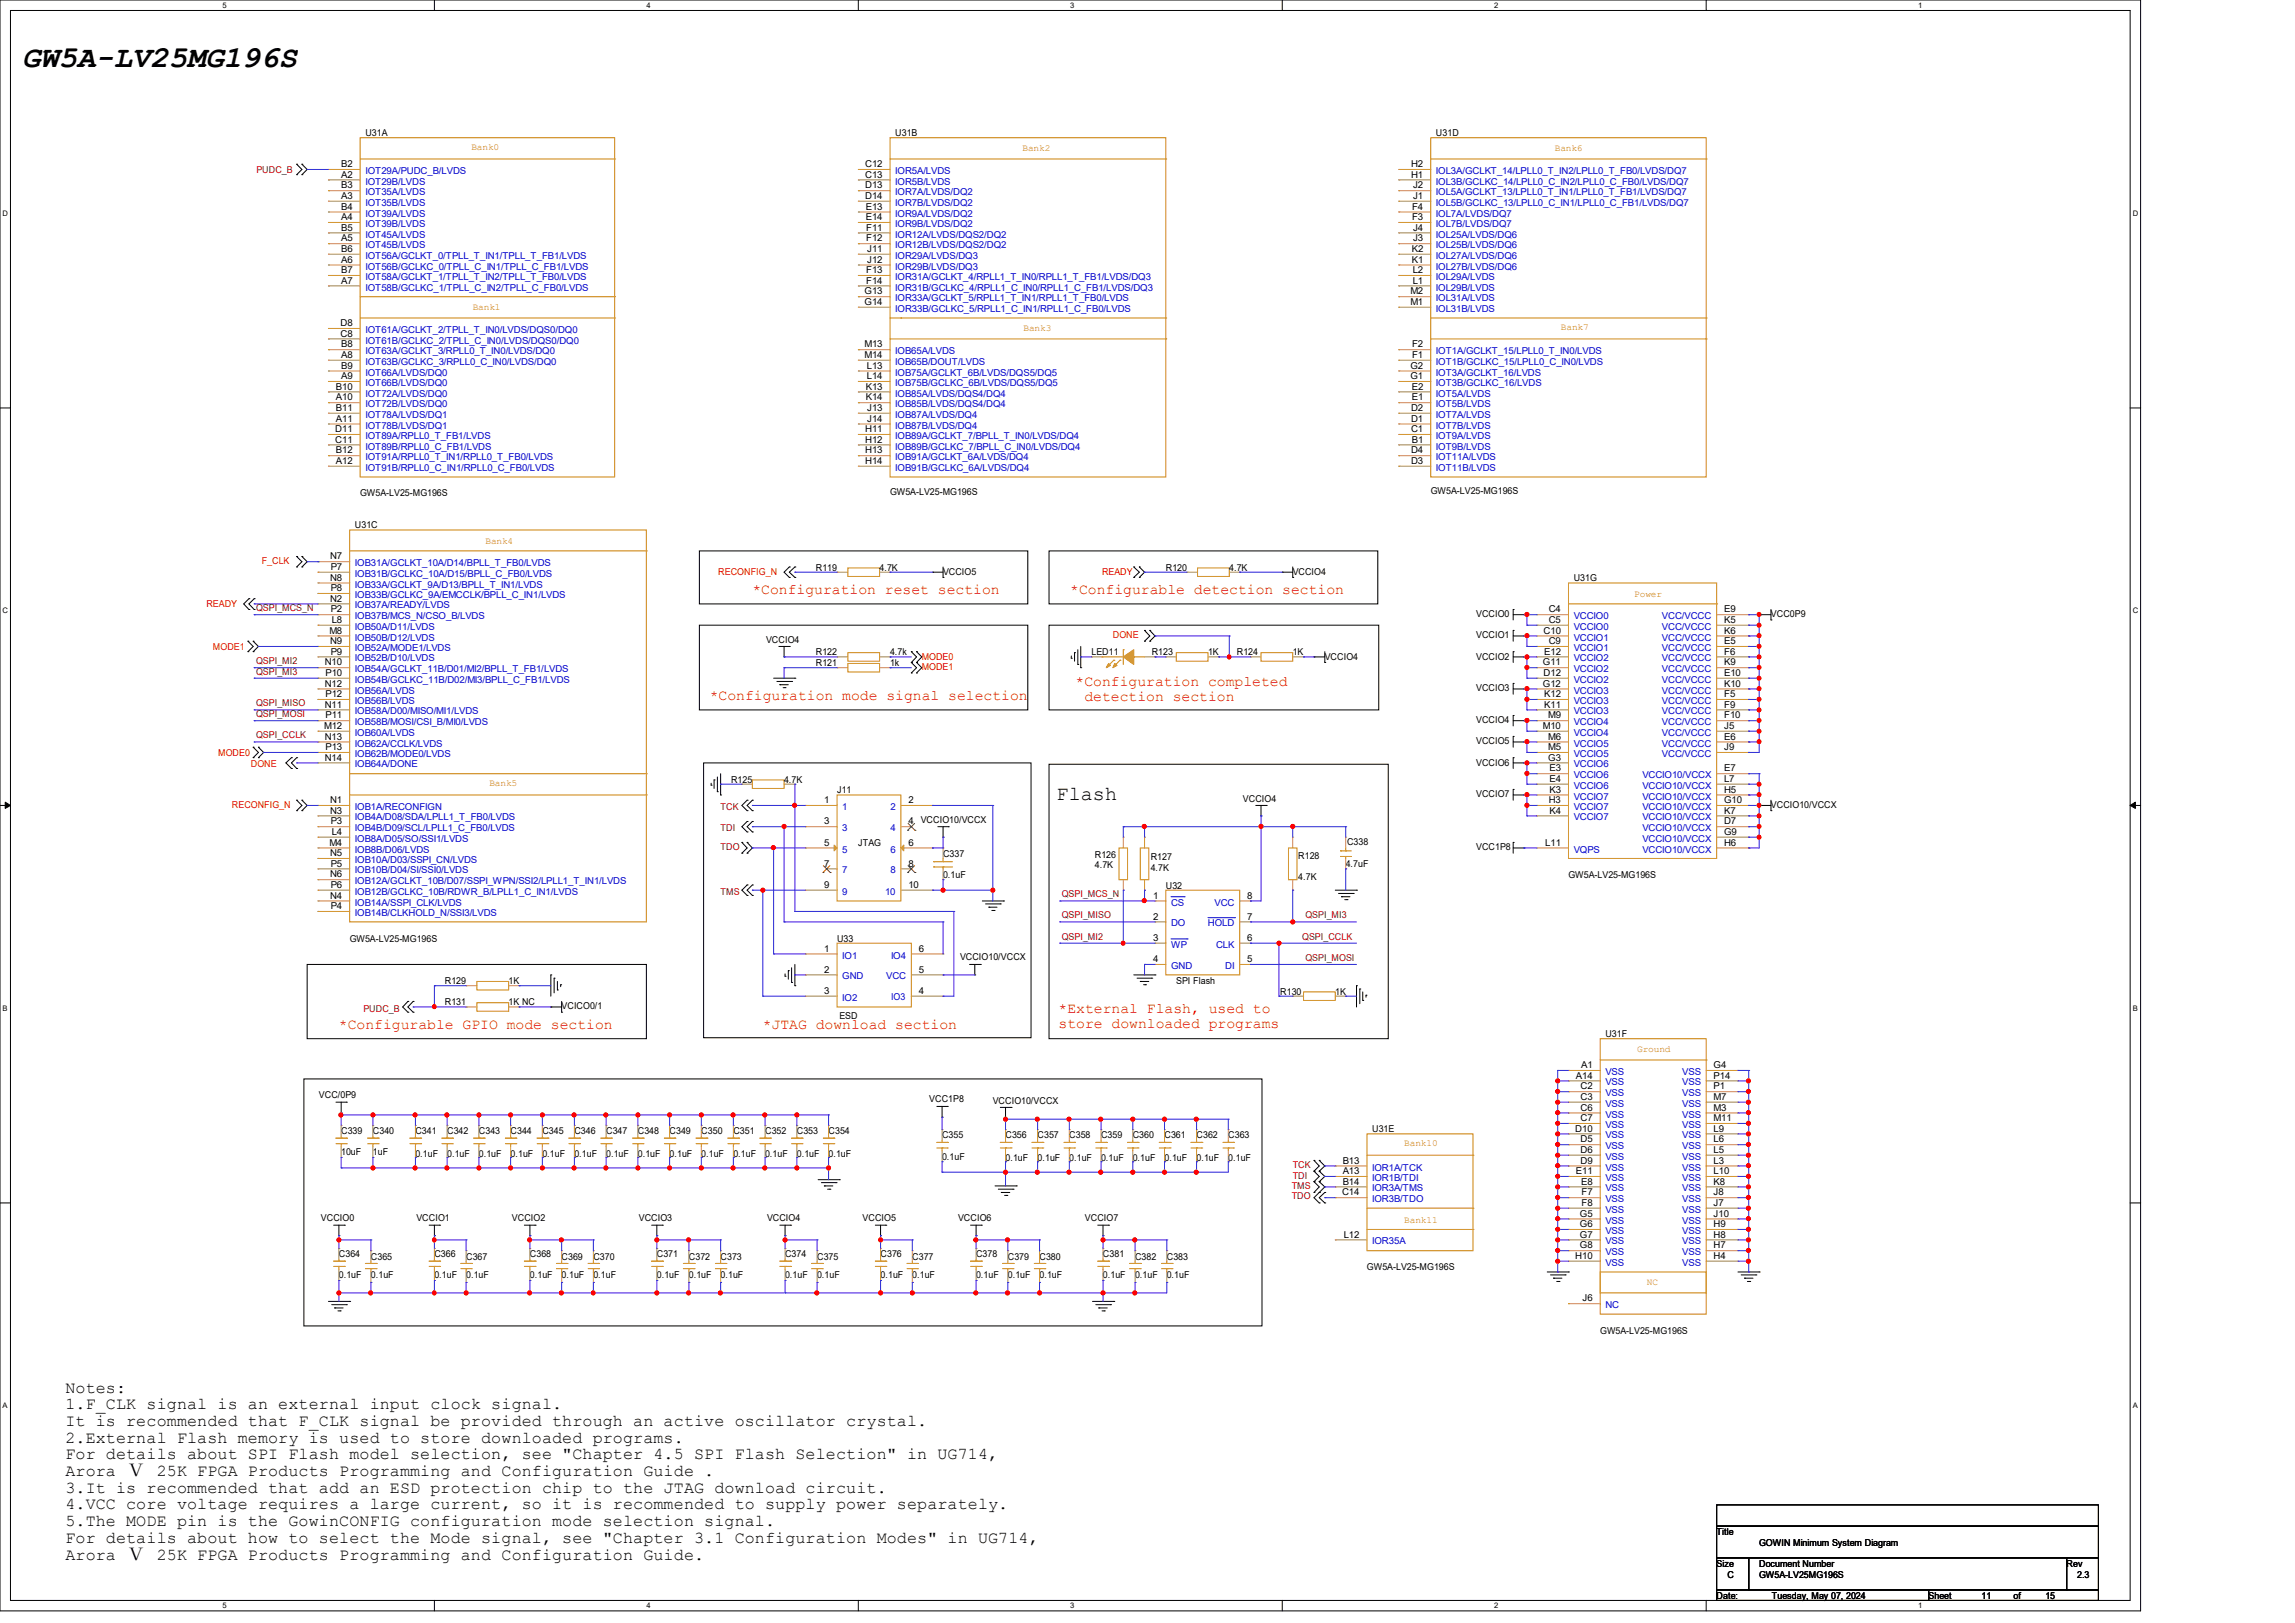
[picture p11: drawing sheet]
<svg xmlns="http://www.w3.org/2000/svg" width="297mm" height="210mm" viewBox="0 0 297 210" stroke-linecap="round" stroke-linejoin="round" font-family="sans-serif">
<defs><g id="words">
<text font-size="3.9" x="2.9" y="8.7">GW5A-LV25MG196S</text>
<text font-size="2.6" x="136.7" y="103.5">Flash</text>
<g font-size="2.2">
<text x="8.5" y="180.2">Notes:</text>
<text x="8.5" y="182.4">1.F_CLK signal is an external input clock signal.</text>
<text x="8.5" y="184.5">It is recommended that F_CLK signal be provided through an active oscillator crystal.</text>
<text x="8.5" y="186.7">2.External Flash memory is used to store downloaded programs.</text>
<text x="8.5" y="188.8">For details about SPI Flash model selection, see &quot;Chapter 4.5 SPI Flash Selection&quot; in UG714,</text>
<text x="8.5" y="191">Arora Ⅴ 25K FPGA Products Programming and Configuration Guide .</text>
<text x="8.5" y="193.2">3.It is recommended that add an ESD protection chip to the JTAG download circuit.</text>
<text x="8.5" y="195.3">4.VCC core voltage requires a large current, so it is recommended to supply power separately.</text>
<text x="8.5" y="197.5">5.The MODE pin is the GowinCONFIG configuration mode selection signal.</text>
<text x="8.5" y="199.6">For details about how to select the Mode signal, see &quot;Chapter 3.1 Configuration Modes&quot; in UG714,</text>
<text x="8.5" y="201.8">Arora Ⅴ 25K FPGA Products Programming and Configuration Guide.</text>
</g>
<g font-size="1.9" fill="#f00">
<text x="97.4" y="76.9">*Configuration reset section</text>
<text x="138.5" y="76.9">*Configurable detection section</text>
<text x="139.2" y="88.8">*Configuration completed</text>
<text x="91.9" y="90.6">*Configuration mode signal selection</text>
<text x="140.3" y="90.7">detection section</text>
<text x="137" y="131.1">*External Flash, used to</text>
<text x="43.9" y="133.1">*Configurable GPIO mode section</text>
<text x="98.7" y="133.1">*JTAG download section</text>
<text x="137" y="133">store downloaded programs</text>
</g>
<g font-size="1.2">
<text x="47.3" y="17.6">U31A</text>
<text x="115.9" y="17.6">U31B</text>
<text x="185.8" y="17.6">U31D</text>
<text x="44.2" y="21.6">B2</text>
<text x="44.2" y="23">A2</text>
<text x="112" y="21.6">C12</text>
<text x="112" y="23">C13</text>
<text x="182.6" y="21.6">H2</text>
<text x="182.6" y="23">H1</text>
<text x="44.2" y="24.4">B3</text>
<text x="44.2" y="25.7">A3</text>
<text x="44.2" y="27.1">B4</text>
<text x="44.2" y="28.5">A4</text>
<text x="44.2" y="29.8">B5</text>
<text x="112" y="24.4">D13</text>
<text x="112" y="25.7">D14</text>
<text x="112.1" y="27.1">E13</text>
<text x="112.1" y="28.5">E14</text>
<text x="112.1" y="29.8">F11</text>
<text x="182.7" y="27.1">F4</text>
<text x="182.7" y="28.5">F3</text>
<text x="182.9" y="29.8">J4</text>
<text x="182.9" y="24.4">J2</text>
<text x="182.9" y="25.7">J1</text>
<text x="44.2" y="31.2">A5</text>
<text x="44.2" y="32.6">B6</text>
<text x="44.2" y="34">A6</text>
<text x="44.2" y="35.3">B7</text>
<text x="112.1" y="31.2">F12</text>
<text x="112.1" y="35.3">F13</text>
<text x="112.2" y="32.6">J11</text>
<text x="112.2" y="34">J12</text>
<text x="182.7" y="32.6">K2</text>
<text x="182.7" y="34">K1</text>
<text x="182.8" y="35.3">L2</text>
<text x="182.9" y="31.2">J3</text>
<text x="44.2" y="36.7">A7</text>
<text x="111.9" y="38.1">G13</text>
<text x="111.9" y="39.5">G14</text>
<text x="112.1" y="36.7">F14</text>
<text x="182.5" y="38.1">M2</text>
<text x="182.5" y="39.5">M1</text>
<text x="182.8" y="36.7">L1</text>
<text x="44.1" y="42.2">D8</text>
<text x="44.1" y="43.6">C8</text>
<text x="44.2" y="45">B8</text>
<text x="44.2" y="46.3">A8</text>
<text x="44.2" y="47.7">B9</text>
<text x="111.9" y="45">M13</text>
<text x="111.9" y="46.3">M14</text>
<text x="112.2" y="47.7">L13</text>
<text x="182.5" y="47.7">G2</text>
<text x="182.7" y="45">F2</text>
<text x="182.7" y="46.3">F1</text>
<text x="43.5" y="50.4">B10</text>
<text x="43.5" y="51.8">A10</text>
<text x="43.5" y="53.2">B11</text>
<text x="44.2" y="49.1">A9</text>
<text x="112.1" y="50.4">K13</text>
<text x="112.1" y="51.8">K14</text>
<text x="112.2" y="49.1">L14</text>
<text x="112.2" y="53.2">J13</text>
<text x="182.5" y="49.1">G1</text>
<text x="182.6" y="53.2">D2</text>
<text x="182.7" y="50.4">E2</text>
<text x="182.7" y="51.8">E1</text>
<text x="43.4" y="55.9">D11</text>
<text x="43.4" y="57.3">C11</text>
<text x="43.5" y="54.6">A11</text>
<text x="43.5" y="58.7">B12</text>
<text x="112" y="55.9">H11</text>
<text x="112" y="57.3">H12</text>
<text x="112" y="58.7">H13</text>
<text x="112.2" y="54.6">J14</text>
<text x="182.6" y="54.6">D1</text>
<text x="182.6" y="55.9">C1</text>
<text x="182.6" y="58.7">D4</text>
<text x="182.7" y="57.3">B1</text>
<text x="43.5" y="60">A12</text>
<text x="46.6" y="64.2">GW5A-LV25-MG196S</text>
<text x="112" y="60">H14</text>
<text x="115.2" y="64.1">GW5A-LV25-MG196S</text>
<text x="182.6" y="60">D3</text>
<text x="185.2" y="64">GW5A-LV25-MG196S</text>
<text x="45.9" y="68.3">U31C</text>
<text x="42.7" y="72.4">N7</text>
<text x="42.7" y="75.1">N8</text>
<text x="42.7" y="77.9">N2</text>
<text x="42.8" y="73.7">P7</text>
<text x="42.8" y="76.5">P8</text>
<text x="105.6" y="73.8">R119</text>
<text x="113.8" y="73.8">4.7K</text>
<text x="122" y="74.4">VCCIO5</text>
<text x="150.9" y="73.8">R120</text>
<text x="159.1" y="73.8">4.7K</text>
<text x="167.3" y="74.4">VCCIO4</text>
<text x="203.7" y="75.2">U31G</text>
<text x="42.6" y="82">M8</text>
<text x="42.7" y="83.4">N9</text>
<text x="42.8" y="79.2">P2</text>
<text x="42.9" y="80.6">L8</text>
<text x="99.1" y="83.1">VCCIO4</text>
<text x="191" y="79.8">VCCIO0</text>
<text x="191" y="82.6">VCCIO1</text>
<text x="199.8" y="82">C10</text>
<text x="200.4" y="79.2">C4</text>
<text x="200.4" y="80.6">C5</text>
<text x="200.4" y="83.4">C9</text>
<text x="223.1" y="79.2">E9</text>
<text x="223.1" y="80.6">K5</text>
<text x="223.1" y="82">K6</text>
<text x="223.1" y="83.4">E5</text>
<text x="229.2" y="79.8">VCC0P9</text>
<text x="42" y="86.1">N10</text>
<text x="42" y="88.9">N12</text>
<text x="42.1" y="87.5">P10</text>
<text x="42.8" y="84.7">P9</text>
<text x="105.6" y="84.8">R122</text>
<text x="105.6" y="86.1">R121</text>
<text x="115.2" y="84.8">4.7k</text>
<text x="115.2" y="86.1">1k</text>
<text x="141.3" y="84.8">LED11</text>
<text x="149.1" y="84.8">R123</text>
<text x="156.3" y="84.8">1K</text>
<text x="160.1" y="84.8">R124</text>
<text x="167.3" y="84.8">1K</text>
<text x="171.4" y="85.3">VCCIO4</text>
<text x="191" y="85.3">VCCIO2</text>
<text x="191" y="89.4">VCCIO3</text>
<text x="199.7" y="86.1">G11</text>
<text x="199.7" y="88.9">G12</text>
<text x="199.8" y="87.5">D12</text>
<text x="199.8" y="84.7">E12</text>
<text x="223.1" y="84.7">F6</text>
<text x="223.1" y="86.1">K9</text>
<text x="223.1" y="87.5">E10</text>
<text x="223.1" y="88.9">K10</text>
<text x="42" y="94.3">M12</text>
<text x="42" y="91.6">N11</text>
<text x="42" y="95.7">N13</text>
<text x="42.1" y="90.2">P12</text>
<text x="42.1" y="93">P11</text>
<text x="191" y="93.6">VCCIO4</text>
<text x="199.7" y="94.3">M10</text>
<text x="199.8" y="90.2">K12</text>
<text x="199.8" y="91.6">K11</text>
<text x="200.4" y="93">M9</text>
<text x="200.4" y="95.7">M6</text>
<text x="223.1" y="90.2">F5</text>
<text x="223.1" y="91.6">F9</text>
<text x="223.1" y="93">F10</text>
<text x="223.1" y="94.3">J5</text>
<text x="223.1" y="95.7">E6</text>
<text x="42" y="98.4">N14</text>
<text x="42.1" y="97.1">P13</text>
<text x="94.6" y="101.3">R125</text>
<text x="101.5" y="101.3">4.7K</text>
<text x="191" y="96.3">VCCIO5</text>
<text x="191" y="99.1">VCCIO6</text>
<text x="200.4" y="97.1">M5</text>
<text x="200.4" y="98.4">G3</text>
<text x="200.5" y="99.8">E3</text>
<text x="200.5" y="101.2">E4</text>
<text x="223.1" y="101.2">L7</text>
<text x="223.1" y="97.1">J9</text>
<text x="223.1" y="99.8">E7</text>
<text x="42.7" y="103.9">N1</text>
<text x="42.7" y="105.3">N3</text>
<text x="42.8" y="106.7">P3</text>
<text x="106.7" y="103.9">1</text>
<text x="106.7" y="106.7">3</text>
<text x="108.3" y="102.6">J11</text>
<text x="117.6" y="103.9">2</text>
<text x="117.6" y="106.7">4</text>
<text x="119.2" y="106.5">VCCIO10/VCCX</text>
<text x="160.9" y="103.7">VCCIO4</text>
<text x="191" y="103.2">VCCIO7</text>
<text x="200.4" y="103.9">H3</text>
<text x="200.5" y="102.6">K3</text>
<text x="200.5" y="105.3">K4</text>
<text x="223.1" y="102.6">H5</text>
<text x="223.1" y="103.9">G10</text>
<text x="223.1" y="105.3">K7</text>
<text x="223.1" y="106.7">D7</text>
<text x="229.2" y="104.6">VCCIO10/VCCX</text>
<text x="42.6" y="109.4">M4</text>
<text x="42.7" y="110.8">N5</text>
<text x="42.7" y="113.5">N6</text>
<text x="42.8" y="112.1">P5</text>
<text x="42.9" y="108">L4</text>
<text x="106.7" y="109.4">5</text>
<text x="106.7" y="112.1">7</text>
<text x="111.1" y="109.5">JTAG</text>
<text x="117.6" y="109.4">6</text>
<text x="117.6" y="112.1">8</text>
<text x="122" y="110.9">C337</text>
<text x="122" y="113.6">0.1uF</text>
<text x="141.7" y="111">R126</text>
<text x="141.7" y="112.4">4.7K</text>
<text x="148.9" y="111.3">R127</text>
<text x="148.9" y="112.6">4.7K</text>
<text x="168" y="111.1">R128</text>
<text x="168" y="113.9">4.7K</text>
<text x="174.2" y="112.2">4.7uF</text>
<text x="174.3" y="109.3">C338</text>
<text x="191" y="110">VCC1P8</text>
<text x="200" y="109.4">L11</text>
<text x="203" y="113.6">GW5A-LV25-MG196S</text>
<text x="223.1" y="108">G9</text>
<text x="223.1" y="109.4">H6</text>
<text x="42.7" y="116.3">N4</text>
<text x="42.8" y="114.9">P6</text>
<text x="42.8" y="117.6">P4</text>
<text x="106.7" y="114.9">9</text>
<text x="117.6" y="114.9">10</text>
<text x="149.2" y="116.3">1</text>
<text x="149.2" y="119">2</text>
<text x="150.9" y="115">U32</text>
<text x="161.4" y="119">7</text>
<text x="161.4" y="116.3">8</text>
<text x="45.3" y="121.8">GW5A-LV25-MG196S</text>
<text x="106.7" y="125.9">2</text>
<text x="106.7" y="123.1">1</text>
<text x="108.3" y="121.8">U33</text>
<text x="118.9" y="125.9">5</text>
<text x="118.9" y="123.1">6</text>
<text x="124.2" y="124.2">VCCIO10/VCCX</text>
<text x="149.2" y="121.7">3</text>
<text x="149.2" y="124.5">4</text>
<text x="161.4" y="124.5">5</text>
<text x="161.4" y="121.7">6</text>
<text x="57.6" y="127.3">R129</text>
<text x="57.6" y="130">R131</text>
<text x="65.8" y="127.3">1K</text>
<text x="65.8" y="130">1K NC</text>
<text x="72.7" y="130.6">VCICO0/1</text>
<text x="106.7" y="128.6">3</text>
<text x="108.6" y="131.8">ESD</text>
<text x="118.9" y="128.6">4</text>
<text x="152.2" y="127.3">SPI Flash</text>
<text x="165.7" y="128.7">R130</text>
<text x="172.8" y="128.7">1K</text>
<text x="207.8" y="134.2">U31F</text>
<text x="41.3" y="142.1">VCC/0P9</text>
<text x="120.3" y="142.7">VCC1P8</text>
<text x="128.5" y="142.8">VCCIO10/VCCX</text>
<text x="204" y="139.6">A14</text>
<text x="204.5" y="141">C2</text>
<text x="204.5" y="142.3">C3</text>
<text x="204.5" y="143.7">C6</text>
<text x="204.6" y="138.2">A1</text>
<text x="221.8" y="143.7">M3</text>
<text x="221.8" y="142.3">M7</text>
<text x="221.8" y="141">P1</text>
<text x="221.8" y="139.6">P14</text>
<text x="221.8" y="138.2">G4</text>
<text x="44.2" y="146.8">C339</text>
<text x="44.2" y="149.5">10uF</text>
<text x="48.3" y="146.8">C340</text>
<text x="48.3" y="149.5">1uF</text>
<text x="53.8" y="146.8">C341</text>
<text x="53.8" y="149.7">0.1uF</text>
<text x="57.9" y="146.8">C342</text>
<text x="57.9" y="149.7">0.1uF</text>
<text x="62" y="146.8">C343</text>
<text x="62" y="149.7">0.1uF</text>
<text x="66.1" y="146.8">C344</text>
<text x="66.1" y="149.7">0.1uF</text>
<text x="70.2" y="146.8">C345</text>
<text x="70.2" y="149.7">0.1uF</text>
<text x="74.3" y="146.8">C346</text>
<text x="74.3" y="149.7">0.1uF</text>
<text x="78.4" y="146.8">C347</text>
<text x="78.4" y="149.7">0.1uF</text>
<text x="82.5" y="146.8">C348</text>
<text x="82.5" y="149.7">0.1uF</text>
<text x="86.7" y="146.8">C349</text>
<text x="86.7" y="149.7">0.1uF</text>
<text x="90.8" y="146.8">C350</text>
<text x="90.8" y="149.7">0.1uF</text>
<text x="94.9" y="146.8">C351</text>
<text x="94.9" y="149.7">0.1uF</text>
<text x="99" y="146.8">C352</text>
<text x="99" y="149.7">0.1uF</text>
<text x="103.1" y="146.8">C353</text>
<text x="103.1" y="149.7">0.1uF</text>
<text x="107.2" y="146.8">C354</text>
<text x="107.2" y="149.7">0.1uF</text>
<text x="121.9" y="147.3">C355</text>
<text x="130.1" y="147.3">C356</text>
<text x="134.3" y="147.3">C357</text>
<text x="138.4" y="147.3">C358</text>
<text x="142.5" y="147.3">C359</text>
<text x="146.6" y="147.3">C360</text>
<text x="150.7" y="147.3">C361</text>
<text x="154.9" y="147.3">C362</text>
<text x="159" y="147.3">C363</text>
<text x="177.6" y="146.5">U31E</text>
<text x="203.9" y="146.4">D10</text>
<text x="204.5" y="145.1">C7</text>
<text x="204.5" y="147.8">D5</text>
<text x="204.5" y="149.2">D6</text>
<text x="221.8" y="149.2">L5</text>
<text x="221.8" y="147.8">L6</text>
<text x="221.8" y="146.4">L9</text>
<text x="221.8" y="145.1">M11</text>
<text x="121.9" y="150.1">0.1uF</text>
<text x="130.1" y="150.2">0.1uF</text>
<text x="134.3" y="150.2">0.1uF</text>
<text x="138.4" y="150.2">0.1uF</text>
<text x="142.5" y="150.2">0.1uF</text>
<text x="146.6" y="150.2">0.1uF</text>
<text x="150.7" y="150.2">0.1uF</text>
<text x="154.9" y="150.2">0.1uF</text>
<text x="159" y="150.2">0.1uF</text>
<text x="173.7" y="154.7">C14</text>
<text x="173.8" y="150.6">B13</text>
<text x="173.8" y="151.9">A13</text>
<text x="173.8" y="153.3">B14</text>
<text x="204" y="151.9">E11</text>
<text x="204.5" y="150.6">D9</text>
<text x="204.6" y="153.3">E8</text>
<text x="204.7" y="154.7">F7</text>
<text x="221.8" y="154.7">J8</text>
<text x="221.8" y="153.3">K8</text>
<text x="221.8" y="151.9">L10</text>
<text x="221.8" y="150.6">L3</text>
<text x="41.5" y="158">VCCIO0</text>
<text x="53.9" y="158">VCCIO1</text>
<text x="66.3" y="158">VCCIO2</text>
<text x="82.7" y="158">VCCIO3</text>
<text x="99.3" y="158">VCCIO4</text>
<text x="111.6" y="158">VCCIO5</text>
<text x="124" y="158">VCCIO6</text>
<text x="140.4" y="158">VCCIO7</text>
<text x="173.9" y="160.1">L12</text>
<text x="204.5" y="157.4">G5</text>
<text x="204.5" y="158.8">G6</text>
<text x="204.5" y="160.1">G7</text>
<text x="204.5" y="161.5">G8</text>
<text x="204.7" y="156">F8</text>
<text x="221.8" y="161.5">H7</text>
<text x="221.8" y="160.1">H8</text>
<text x="221.8" y="158.8">H9</text>
<text x="221.8" y="157.4">J10</text>
<text x="221.8" y="156">J7</text>
<text x="43.9" y="162.7">C364</text>
<text x="43.9" y="165.4">0.1uF</text>
<text x="48" y="163">C365</text>
<text x="48" y="165.4">0.1uF</text>
<text x="56.2" y="162.7">C366</text>
<text x="56.2" y="165.4">0.1uF</text>
<text x="60.3" y="163">C367</text>
<text x="60.3" y="165.4">0.1uF</text>
<text x="68.6" y="162.7">C368</text>
<text x="68.6" y="165.4">0.1uF</text>
<text x="72.7" y="163">C369</text>
<text x="72.7" y="165.4">0.1uF</text>
<text x="76.8" y="163">C370</text>
<text x="76.8" y="165.4">0.1uF</text>
<text x="85" y="162.7">C371</text>
<text x="85" y="165.4">0.1uF</text>
<text x="89.2" y="163">C372</text>
<text x="89.2" y="165.4">0.1uF</text>
<text x="93.3" y="163">C373</text>
<text x="93.3" y="165.4">0.1uF</text>
<text x="101.6" y="162.7">C374</text>
<text x="101.6" y="165.4">0.1uF</text>
<text x="105.7" y="163">C375</text>
<text x="105.7" y="165.4">0.1uF</text>
<text x="114" y="162.7">C376</text>
<text x="114" y="165.4">0.1uF</text>
<text x="118.1" y="163">C377</text>
<text x="118.1" y="165.4">0.1uF</text>
<text x="126.3" y="162.7">C378</text>
<text x="126.3" y="165.4">0.1uF</text>
<text x="130.4" y="163">C379</text>
<text x="130.4" y="165.4">0.1uF</text>
<text x="134.5" y="163">C380</text>
<text x="134.5" y="165.4">0.1uF</text>
<text x="142.7" y="162.7">C381</text>
<text x="142.7" y="165.4">0.1uF</text>
<text x="146.9" y="163">C382</text>
<text x="146.9" y="165.4">0.1uF</text>
<text x="151" y="163">C383</text>
<text x="151" y="165.4">0.1uF</text>
<text x="176.9" y="164.3">GW5A-LV25-MG196S</text>
<text x="203.9" y="162.9">H10</text>
<text x="221.8" y="162.9">H4</text>
<text x="204.8" y="168.4">J6</text>
<text x="207.1" y="172.6">GW5A-LV25-MG196S</text>
<text x="222.2" y="198.6">Title</text>
<text x="222.2" y="202.7">Size</text>
<text x="227.7" y="202.7">Document Number</text>
<text x="227.7" y="200">GOWIN Minimum System Diagram</text>
<text x="267.5" y="202.7">Rev</text>
<text x="222.2" y="206.9">Date:</text>
<text x="223.6" y="204.1">C</text>
<text x="227.7" y="204.1">GW5A-LV25MG196S</text>
<text x="229.3" y="206.9">Tuesday, May 07, 2024</text>
<text x="249.6" y="206.9">Sheet</text>
<text x="256.4" y="206.9">11</text>
<text x="260.6" y="206.9">of</text>
<text x="264.7" y="206.9">15</text>
<text x="268.8" y="204.1">2.3</text>
</g>
<g font-size="1.2" fill="#800000">
<text x="33.2" y="22.4">PUDC_B</text>
<text x="33.1" y="79.1">QSPI_MCS_N</text>
<text x="33.1" y="85.9">QSPI_MI2</text>
<text x="33.1" y="87.3">QSPI_MI3</text>
<text x="33.1" y="91.4">QSPI_MISO</text>
<text x="33.1" y="92.8">QSPI_MOSI</text>
<text x="33.1" y="95.5">QSPI_CCLK</text>
<text x="93.3" y="104.8">TCK</text>
<text x="93.3" y="107.6">TDI</text>
<text x="93.3" y="110">TDO</text>
<text x="93.3" y="115.8">TMS</text>
<text x="137.4" y="116.1">QSPI_MCS_N</text>
<text x="137.4" y="118.8">QSPI_MISO</text>
<text x="168.9" y="118.8">QSPI_MI3</text>
<text x="137.4" y="121.6">QSPI_MI2</text>
<text x="168.5" y="121.6">QSPI_CCLK</text>
<text x="168.9" y="124.3">QSPI_MOSI</text>
<text x="47" y="130.9">PUDC_B</text>
<text x="167.2" y="153.8">TMS</text>
<text x="167.2" y="155.2">TDO</text>
<text x="167.3" y="151.2">TCK</text>
<text x="167.3" y="152.6">TDI</text>
</g>
<g font-size="1.2" fill="#00c">
<text x="47.3" y="22.5">IOT29A/PUDC_B/LVDS</text>
<text x="47.3" y="23.9">IOT29B/LVDS</text>
<text x="115.9" y="22.5">IOR5A/LVDS</text>
<text x="115.9" y="23.9">IOR5B/LVDS</text>
<text x="185.8" y="22.5">IOL3A/GCLKT_14/LPLL0_T_IN2/LPLL0_T_FB0/LVDS/DQ7</text>
<text x="185.8" y="23.9">IOL3B/GCLKC_14/LPLL0_C_IN2/LPLL0_C_FB0/LVDS/DQ7</text>
<text x="47.3" y="25.3">IOT35A/LVDS</text>
<text x="47.3" y="26.6">IOT35B/LVDS</text>
<text x="47.3" y="28">IOT39A/LVDS</text>
<text x="47.3" y="29.4">IOT39B/LVDS</text>
<text x="115.9" y="25.3">IOR7A/LVDS/DQ2</text>
<text x="115.9" y="26.6">IOR7B/LVDS/DQ2</text>
<text x="115.9" y="28">IOR9A/LVDS/DQ2</text>
<text x="115.9" y="29.4">IOR9B/LVDS/DQ2</text>
<text x="185.8" y="25.3">IOL5A/GCLKT_13/LPLL0_T_IN1/LPLL0_T_FB1/LVDS/DQ7</text>
<text x="185.8" y="26.6">IOL5B/GCLKC_13/LPLL0_C_IN1/LPLL0_C_FB1/LVDS/DQ7</text>
<text x="185.8" y="28">IOL7A/LVDS/DQ7</text>
<text x="185.8" y="29.4">IOL7B/LVDS/DQ7</text>
<text x="47.3" y="30.7">IOT45A/LVDS</text>
<text x="47.3" y="32.1">IOT45B/LVDS</text>
<text x="47.3" y="33.5">IOT56A/GCLKT_0/TPLL_T_IN1/TPLL_T_FB1/LVDS</text>
<text x="47.3" y="34.9">IOT56B/GCLKC_0/TPLL_C_IN1/TPLL_C_FB1/LVDS</text>
<text x="115.9" y="30.7">IOR12A/LVDS/DQS2/DQ2</text>
<text x="115.9" y="32.1">IOR12B/LVDS/DQS2/DQ2</text>
<text x="115.9" y="33.5">IOR29A/LVDS/DQ3</text>
<text x="115.9" y="34.9">IOR29B/LVDS/DQ3</text>
<text x="185.8" y="30.7">IOL25A/LVDS/DQ6</text>
<text x="185.8" y="32.1">IOL25B/LVDS/DQ6</text>
<text x="185.8" y="33.5">IOL27A/LVDS/DQ6</text>
<text x="185.8" y="34.9">IOL27B/LVDS/DQ6</text>
<text x="47.3" y="36.2">IOT58A/GCLKT_1/TPLL_T_IN2/TPLL_T_FB0/LVDS</text>
<text x="47.3" y="37.6">IOT58B/GCLKC_1/TPLL_C_IN2/TPLL_C_FB0/LVDS</text>
<text x="115.9" y="36.2">IOR31A/GCLKT_4/RPLL1_T_IN0/RPLL1_T_FB1/LVDS/DQ3</text>
<text x="115.9" y="37.6">IOR31B/GCLKC_4/RPLL1_C_IN0/RPLL1_C_FB1/LVDS/DQ3</text>
<text x="115.9" y="39">IOR33A/GCLKT_5/RPLL1_T_IN1/RPLL1_T_FB0/LVDS</text>
<text x="115.9" y="40.3">IOR33B/GCLKC_5/RPLL1_C_IN1/RPLL1_C_FB0/LVDS</text>
<text x="185.8" y="36.2">IOL29A/LVDS</text>
<text x="185.8" y="37.6">IOL29B/LVDS</text>
<text x="185.8" y="39">IOL31A/LVDS</text>
<text x="185.8" y="40.3">IOL31B/LVDS</text>
<text x="47.3" y="43.1">IOT61A/GCLKT_2/TPLL_T_IN0/LVDS/DQS0/DQ0</text>
<text x="47.3" y="44.4">IOT61B/GCLKC_2/TPLL_C_IN0/LVDS/DQS0/DQ0</text>
<text x="47.3" y="45.8">IOT63A/GCLKT_3/RPLL0_T_IN0/LVDS/DQ0</text>
<text x="47.3" y="47.2">IOT63B/GCLKC_3/RPLL0_C_IN0/LVDS/DQ0</text>
<text x="115.9" y="45.8">IOB65A/LVDS</text>
<text x="115.9" y="47.2">IOB65B/DOUT/LVDS</text>
<text x="185.8" y="45.8">IOT1A/GCLKT_15/LPLL0_T_IN0/LVDS</text>
<text x="185.8" y="47.2">IOT1B/GCLKC_15/LPLL0_C_IN0/LVDS</text>
<text x="47.3" y="48.6">IOT66A/LVDS/DQ0</text>
<text x="47.3" y="50">IOT66B/LVDS/DQ0</text>
<text x="47.3" y="51.3">IOT72A/LVDS/DQ0</text>
<text x="47.3" y="52.7">IOT72B/LVDS/DQ0</text>
<text x="115.9" y="48.6">IOB75A/GCLKT_6B/LVDS/DQS5/DQ5</text>
<text x="115.9" y="50">IOB75B/GCLKC_6B/LVDS/DQS5/DQ5</text>
<text x="115.9" y="51.3">IOB85A/LVDS/DQS4/DQ4</text>
<text x="115.9" y="52.7">IOB85B/LVDS/DQS4/DQ4</text>
<text x="185.8" y="48.6">IOT3A/GCLKT_16/LVDS</text>
<text x="185.8" y="50">IOT3B/GCLKC_16/LVDS</text>
<text x="185.8" y="51.3">IOT5A/LVDS</text>
<text x="185.8" y="52.7">IOT5B/LVDS</text>
<text x="47.3" y="54.1">IOT78A/LVDS/DQ1</text>
<text x="47.3" y="55.5">IOT78B/LVDS/DQ1</text>
<text x="47.3" y="56.8">IOT89A/RPLL0_T_FB1/LVDS</text>
<text x="47.3" y="58.2">IOT89B/RPLL0_C_FB1/LVDS</text>
<text x="47.3" y="59.6">IOT91A/RPLL0_T_IN1/RPLL0_T_FB0/LVDS</text>
<text x="115.9" y="54.1">IOB87A/LVDS/DQ4</text>
<text x="115.9" y="55.5">IOB87B/LVDS/DQ4</text>
<text x="115.9" y="56.8">IOB89A/GCLKT_7/BPLL_T_IN0/LVDS/DQ4</text>
<text x="115.9" y="58.2">IOB89B/GCLKC_7/BPLL_C_IN0/LVDS/DQ4</text>
<text x="115.9" y="59.6">IOB91A/GCLKT_6A/LVDS/DQ4</text>
<text x="185.8" y="54.1">IOT7A/LVDS</text>
<text x="185.8" y="55.5">IOT7B/LVDS</text>
<text x="185.8" y="56.8">IOT9A/LVDS</text>
<text x="185.8" y="58.2">IOT9B/LVDS</text>
<text x="185.8" y="59.6">IOT11A/LVDS</text>
<text x="47.3" y="60.9">IOT91B/RPLL0_C_IN1/RPLL0_C_FB0/LVDS</text>
<text x="115.9" y="60.9">IOB91B/GCLKC_6A/LVDS/DQ4</text>
<text x="185.8" y="60.9">IOT11B/LVDS</text>
<text x="45.9" y="73.3">IOB31A/GCLKT_10A/D14/BPLL_T_FB0/LVDS</text>
<text x="45.9" y="74.6">IOB31B/GCLKC_10A/D15/BPLL_C_FB0/LVDS</text>
<text x="45.9" y="76">IOB33A/GCLKT_9A/D13/BPLL_T_IN1/LVDS</text>
<text x="45.9" y="77.4">IOB33B/GCLKC_9A/EMCCLK/BPLL_C_IN1/LVDS</text>
<text x="45.9" y="78.7">IOB37A/READY/LVDS</text>
<text x="45.9" y="80.1">IOB37B/MCS_N/CSO_B/LVDS</text>
<text x="45.9" y="81.5">IOB50A/D11/LVDS</text>
<text x="45.9" y="82.9">IOB50B/D12/LVDS</text>
<text x="203.7" y="80.1">VCCIO0</text>
<text x="203.7" y="81.5">VCCIO0</text>
<text x="203.7" y="82.9">VCCIO1</text>
<text x="215.1" y="80.1">VCC/VCCC</text>
<text x="215.1" y="81.5">VCC/VCCC</text>
<text x="215.1" y="82.9">VCC/VCCC</text>
<text x="45.9" y="84.2">IOB52A/MODE1/LVDS</text>
<text x="45.9" y="85.6">IOB52B/D10/LVDS</text>
<text x="45.9" y="87">IOB54A/GCLKT_11B/D01/MI2/BPLL_T_FB1/LVDS</text>
<text x="45.9" y="88.3">IOB54B/GCLKC_11B/D02/MI3/BPLL_C_FB1/LVDS</text>
<text x="45.9" y="89.7">IOB56A/LVDS</text>
<text x="203.7" y="84.2">VCCIO1</text>
<text x="203.7" y="85.6">VCCIO2</text>
<text x="203.7" y="87">VCCIO2</text>
<text x="203.7" y="88.3">VCCIO2</text>
<text x="203.7" y="89.7">VCCIO3</text>
<text x="215.1" y="84.2">VCC/VCCC</text>
<text x="215.1" y="85.6">VCC/VCCC</text>
<text x="215.1" y="87">VCC/VCCC</text>
<text x="215.1" y="88.3">VCC/VCCC</text>
<text x="215.1" y="89.7">VCC/VCCC</text>
<text x="45.9" y="91.1">IOB56B/LVDS</text>
<text x="45.9" y="92.5">IOB58A/D00/MISO/MI1/LVDS</text>
<text x="45.9" y="93.9">IOB58B/MOSI/CSI_B/MI0/LVDS</text>
<text x="45.9" y="95.2">IOB60A/LVDS</text>
<text x="203.7" y="91.1">VCCIO3</text>
<text x="203.7" y="92.5">VCCIO3</text>
<text x="203.7" y="93.9">VCCIO4</text>
<text x="203.7" y="95.2">VCCIO4</text>
<text x="215.1" y="91.1">VCC/VCCC</text>
<text x="215.1" y="92.5">VCC/VCCC</text>
<text x="215.1" y="93.9">VCC/VCCC</text>
<text x="215.1" y="95.2">VCC/VCCC</text>
<text x="45.9" y="96.6">IOB62A/CCLK/LVDS</text>
<text x="45.9" y="98">IOB62B/MODE0/LVDS</text>
<text x="45.9" y="99.3">IOB64A/DONE</text>
<text x="203.7" y="96.6">VCCIO5</text>
<text x="203.7" y="98">VCCIO5</text>
<text x="203.7" y="99.3">VCCIO6</text>
<text x="203.7" y="100.7">VCCIO6</text>
<text x="212.5" y="100.7">VCCIO10/VCCX</text>
<text x="215.1" y="96.6">VCC/VCCC</text>
<text x="215.1" y="98">VCC/VCCC</text>
<text x="45.9" y="104.8">IOB1A/RECONFIGN</text>
<text x="45.9" y="106.2">IOB4A/D08/SDA/LPLL1_T_FB0/LVDS</text>
<text x="45.9" y="107.6">IOB4B/D09/SCL/LPLL1_C_FB0/LVDS</text>
<text x="109" y="104.8">1</text>
<text x="109" y="107.6">3</text>
<text x="115.2" y="104.8">2</text>
<text x="115.2" y="107.6">4</text>
<text x="203.7" y="102.1">VCCIO6</text>
<text x="203.7" y="103.5">VCCIO7</text>
<text x="203.7" y="104.8">VCCIO7</text>
<text x="203.7" y="106.2">VCCIO7</text>
<text x="212.5" y="102.1">VCCIO10/VCCX</text>
<text x="212.5" y="103.5">VCCIO10/VCCX</text>
<text x="212.5" y="104.8">VCCIO10/VCCX</text>
<text x="212.5" y="106.2">VCCIO10/VCCX</text>
<text x="212.5" y="107.6">VCCIO10/VCCX</text>
<text x="45.9" y="111.7">IOB10A/D03/SSPI_CN/LVDS</text>
<text x="45.9" y="113">IOB10B/D04/SI/SSI0/LVDS</text>
<text x="45.9" y="108.9">IOB8A/D05/SO/SSI1/LVDS</text>
<text x="45.9" y="110.3">IOB8B/D06/LVDS</text>
<text x="109" y="110.3">5</text>
<text x="109" y="113">7</text>
<text x="115.2" y="110.3">6</text>
<text x="115.2" y="113">8</text>
<text x="203.7" y="110.3">VQPS</text>
<text x="212.5" y="108.9">VCCIO10/VCCX</text>
<text x="212.5" y="110.3">VCCIO10/VCCX</text>
<text x="45.9" y="114.4">IOB12A/GCLKT_10B/D07/SSPI_WPN/SSI2/LPLL1_T_IN1/LVDS</text>
<text x="45.9" y="115.8">IOB12B/GCLKC_10B/RDWR_B/LPLL1_C_IN1/LVDS</text>
<text x="45.9" y="117.2">IOB14A/SSPI_CLK/LVDS</text>
<text x="45.9" y="118.5">IOB14B/CLKHOLD_N/SSI3/LVDS</text>
<text x="109" y="115.8">9</text>
<text x="114.5" y="115.8">10</text>
<text x="151.5" y="117.2">CS</text>
<text x="151.5" y="119.9">DO</text>
<text x="156.3" y="119.9">HOLD</text>
<text x="157.2" y="117.2">VCC</text>
<text x="109" y="124">IO1</text>
<text x="115.3" y="124">IO4</text>
<text x="151.5" y="122.6">WP</text>
<text x="151.5" y="125.4">GND</text>
<text x="157.4" y="122.6">CLK</text>
<text x="158.6" y="125.4">DI</text>
<text x="109" y="129.5">IO2</text>
<text x="109" y="126.7">GND</text>
<text x="114.7" y="126.7">VCC</text>
<text x="115.3" y="129.4">IO3</text>
<text x="207.8" y="139.1">VSS</text>
<text x="207.8" y="140.5">VSS</text>
<text x="207.8" y="141.9">VSS</text>
<text x="207.8" y="143.2">VSS</text>
<text x="217.7" y="143.2">VSS</text>
<text x="217.7" y="141.9">VSS</text>
<text x="217.7" y="140.5">VSS</text>
<text x="217.7" y="139.1">VSS</text>
<text x="207.8" y="144.6">VSS</text>
<text x="207.8" y="146">VSS</text>
<text x="207.8" y="147.3">VSS</text>
<text x="207.8" y="148.7">VSS</text>
<text x="217.7" y="148.7">VSS</text>
<text x="217.7" y="147.3">VSS</text>
<text x="217.7" y="146">VSS</text>
<text x="217.7" y="144.6">VSS</text>
<text x="177.6" y="151.5">IOR1A/TCK</text>
<text x="177.6" y="152.8">IOR1B/TDI</text>
<text x="177.6" y="154.2">IOR3A/TMS</text>
<text x="177.6" y="155.6">IOR3B/TDO</text>
<text x="207.8" y="150.1">VSS</text>
<text x="207.8" y="151.5">VSS</text>
<text x="207.8" y="152.8">VSS</text>
<text x="207.8" y="154.2">VSS</text>
<text x="207.8" y="155.6">VSS</text>
<text x="217.7" y="155.6">VSS</text>
<text x="217.7" y="154.2">VSS</text>
<text x="217.7" y="152.8">VSS</text>
<text x="217.7" y="151.5">VSS</text>
<text x="217.7" y="150.1">VSS</text>
<text x="177.6" y="161">IOR35A</text>
<text x="207.8" y="156.9">VSS</text>
<text x="207.8" y="158.3">VSS</text>
<text x="207.8" y="159.7">VSS</text>
<text x="207.8" y="161">VSS</text>
<text x="217.7" y="161">VSS</text>
<text x="217.7" y="159.7">VSS</text>
<text x="217.7" y="158.3">VSS</text>
<text x="217.7" y="156.9">VSS</text>
<text x="207.8" y="162.4">VSS</text>
<text x="207.8" y="163.8">VSS</text>
<text x="217.7" y="163.8">VSS</text>
<text x="217.7" y="162.4">VSS</text>
<text x="207.8" y="169.3">NC</text>
</g>
<g font-size="1.2" fill="#cc8006">
<text x="61" y="19.4">Bank0</text>
<text x="132.3" y="19.5">Bank2</text>
<text x="201.2" y="19.5">Bank6</text>
<text x="61.2" y="40.1">Bank1</text>
<text x="132.5" y="42.8">Bank3</text>
<text x="202" y="42.7">Bank7</text>
<text x="62.8" y="70.4">Bank4</text>
<text x="211.5" y="77.3">Power</text>
<text x="63.3" y="101.7">Bank5</text>
<text x="211.9" y="136.1">Ground</text>
<text x="181.7" y="148.3">Bank10</text>
<text x="181.7" y="158.2">Bank11</text>
<text x="213.1" y="166.3">NC</text>
</g>
<g font-size="1.2" fill="#f00">
<text x="33.9" y="73">F_CLK</text>
<text x="93" y="74.4">RECONFIG_N</text>
<text x="142.6" y="74.4">READY</text>
<text x="26.7" y="78.5">READY</text>
<text x="144" y="82.6">DONE</text>
<text x="27.6" y="84.1">MODE1</text>
<text x="119.3" y="85.3">MODE0</text>
<text x="119.3" y="86.7">MODE1</text>
<text x="28.2" y="97.8">MODE0</text>
<text x="32.5" y="99.2">DONE</text>
<text x="30" y="104.6">RECONFIG_N</text>
</g>
<g font-size="1">
<text x="28.8" y="1">5</text>
<text x="83.7" y="1">4</text>
<text x="138.5" y="1">3</text>
<text x="193.4" y="1">2</text>
<text x="248.2" y="1">1</text>
<text x=".3" y="27.9">D</text>
<text x="276" y="27.9">D</text>
<text x=".3" y="79.4">C</text>
<text x="276" y="79.4">C</text>
<text x=".3" y="130.8">B</text>
<text x="276" y="130.8">B</text>
<text x=".3" y="182.2">A</text>
<text x="276" y="182.2">A</text>
<text x="28.8" y="208.1">5</text>
<text x="83.7" y="208.1">4</text>
<text x="138.5" y="208.1">3</text>
<text x="193.4" y="208.1">2</text>
<text x="248.2" y="208.1">1</text>
</g>
</g></defs>
<path d="M0 0h277v208.4h-277zM1.4 1.4h274.3v205.7h-274.3z" fill="none" stroke="#000" stroke-width=".13"/>
<g fill="#fff">
<path d="M28.8 .1h.5v1.1h-.5z"/>
<path d="M28.8 207.2h.5v1.1h-.5z"/>
</g>
<path d="M56.2 0v1.4M56.2 207.1v1.3" fill="none" stroke="#000" stroke-width=".13"/>
<g fill="#fff">
<path d="M83.7 .1h.5v1.1h-.5z"/>
<path d="M83.7 207.2h.5v1.1h-.5z"/>
</g>
<path d="M111.1 0v1.4M111.1 207.1v1.3" fill="none" stroke="#000" stroke-width=".13"/>
<g fill="#fff">
<path d="M138.5 .1h.6v1.1h-.6z"/>
<path d="M138.5 207.2h.6v1.1h-.6z"/>
</g>
<path d="M165.9 0v1.4M165.9 207.1v1.3" fill="none" stroke="#000" stroke-width=".13"/>
<g fill="#fff">
<path d="M193.4 .1h.5v1.1h-.5z"/>
<path d="M193.4 207.2h.5v1.1h-.5z"/>
</g>
<path d="M220.8 0v1.4M220.8 207.1v1.3" fill="none" stroke="#000" stroke-width=".13"/>
<g fill="#fff">
<path d="M248.2 .1h.6v1.1h-.6z"/>
<path d="M248.2 207.2h.6v1.1h-.6z"/>
<path d="M.3 27.1h.8v1.1h-.8z"/>
<path d="M276 27.1h.7v1.1h-.7z"/>
<path d="M.3 78.5h.8v1.1h-.8z"/>
<path d="M276 78.5h.7v1.1h-.7z"/>
</g>
<path d="M0 52.8h1.4M275.7 52.8h1.3" fill="none" stroke="#000" stroke-width=".13"/>
<g fill="#fff">
<path d="M.3 129.9h.7v1.1h-.7z"/>
<path d="M276 129.9h.6v1.1h-.6z"/>
</g>
<path d="M0 104.2h1.4M275.7 104.2h1.3" fill="none" stroke="#000" stroke-width=".13"/>
<path d="M.7 103.8l.7 .4-.7 .4zM275.7 104.2l.7-.4v.8z" fill="#000" stroke="#000" stroke-width=".13"/>
<g fill="#fff">
<path d="M.3 181.4h.7v1.1h-.7z"/>
<path d="M276 181.4h.6v1.1h-.6z"/>
</g>
<g fill="none" stroke="#000" stroke-width=".13">
<path d="M38.4 21.3h.1M38.4 22.6h.1M38.4 21.3l.7 .6-.7 .7M39.1 22.6h.1M39.1 21.3h.1M39.1 21.3l.7 .6-.7 .7M32.2 77.5h.1M32.2 78.9h.1M32.2 77.5l-.7 .6 .7 .8M32.9 77.5h.1M32.9 78.9h.1M32.9 77.5l-.7 .6 .7 .8"/>
<path d="M38.4 72h.1M38.4 73.4h.1M38.4 72l.7 .7-.7 .7M39.1 73.4h.1M39.1 72h.1M39.1 72l.7 .7-.7 .7M90.5 71.3h42.5v6.8h-42.5zM102.2 73.4h.1M102.2 74.7h.1M102.2 73.4l-.7 .6 .7 .7M102.9 73.4h.1M102.9 74.7h.1"/>
<path d="M102.9 73.4l-.7 .6 .7 .7M120.7 74h.1M120.7 74h1.3M122 74.7h.1M122 73.4v1.3M135.8 71.3h42.5v6.8h-42.5zM146.7 73.4h.1M146.7 74.7h.1M146.7 73.4l.7 .6-.7 .7M147.4 74.7h.1M147.4 73.4h.1M147.4 73.4l.7 .6-.7 .7"/>
<path d="M165.9 74h.1M165.9 74h1.4M167.3 74.7h.1M167.3 73.4v1.3M195.8 78.9h.1M195.8 79.5h1.4M195.8 78.9v1.3M197.2 79.5h.1M227.8 79.5h.1M227.8 79.5h1.4M229.2 78.9v1.3M32.1 83h.1"/>
<path d="M32.1 84.3h.1M32.1 83l.7 .7-.7 .6M32.8 84.3h.1M32.8 83h.1M32.8 96.7h.1M32.8 98h.1M32.8 83l.6 .7-.6 .6M32.8 96.7l.6 .7-.6 .6M33.4 98h.1M33.4 96.7h.1M33.4 96.7l.7 .7-.7 .6M37.7 98h.1"/>
<path d="M37.7 99.4h.1M37.7 98l-.7 .7 .7 .7M38.4 98h.1M38.4 99.4h.1M38.4 98l-.7 .7 .7 .7M90.5 80.9h42.5v11h-42.5zM91.1 98.7h42.3v35.6h-42.3zM100.1 87.8h2.8M100.5 88.2h1.9M100.8 83.7h1.4M100.9 88.6h.1M100.9 88.6h1.1"/>
<path d="M101.3 89h.3M101.5 85h.1M101.5 83.7v1.3M101.6 89h.1M102.2 83.7h.1M102.4 88.2h.1M102.9 87.8h.1M117.9 85.7h.1M117.9 84.3h.1M117.9 87.1h.1M117.9 84.3l.7 .7-.7 .7M117.9 85.7l.7 .7-.7 .7"/>
<path d="M118.6 85.7h.1M118.6 84.3h.1M118.6 87.1h.1M118.6 84.3l.7 .7-.7 .7M118.6 85.7l.7 .7-.7 .7M135.8 98.9h43.9v35.5h-43.9zM135.8 80.9h42.6v11h-42.6zM138.6 85.2h.1M138.6 84.9v.3M139.1 84.5h.1M139.1 84.5v1.1M139.5 86h.1"/>
<path d="M139.5 84.1v1.9M139.9 86.4h.1M139.9 83.7v2.7M148.1 81.6h.1M148.1 83h.1M148.1 81.6l.7 .7-.7 .7M148.8 83h.1M148.8 81.6h.1M148.8 81.6l.7 .7-.7 .7M170.1 85h.1M170.1 85h1.3M171.4 85.7h.1"/>
<path d="M171.4 84.3v1.4M195.8 81.6h.1M195.8 84.3h.1M195.8 88.4h.1M195.8 92.6h.1M195.8 95.3h.1M195.8 98h.1M195.8 81.6v1.4M195.8 84.3v1.4M195.8 88.4v1.4M195.8 92.6v1.3M195.8 95.3v1.4"/>
<path d="M195.8 98v1.4M195.8 82.3h1.4M195.8 85h1.4M195.8 89.2h1.4M195.8 93.3h1.4M195.8 96h1.4M195.8 98.7h1.4M197.2 82.3h.1M197.2 85h.1M197.2 89.2h.1M197.2 93.3h.1M197.2 96h.1"/>
<path d="M197.2 98.7h.1M229.2 80.2h.1M38.4 103.5h.1M38.4 104.9h.1M38.4 103.5l.7 .7-.7 .7M39.1 104.9h.1M39.1 103.5h.1M39.1 103.5l.7 .7-.7 .7M92 101.6h.1M92 101.3v.3M92.4 100.9h.1M92.4 100.9v1.1"/>
<path d="M92.8 102.4h.1M92.8 100.5v1.9M93.3 102.9h.1M93.3 100.1v2.8M96 109h.1M96 110.4h.1M96 109l.7 .7-.7 .7M96.7 103.5h.1M96.7 104.9h.1M96.7 106.3h.1M96.7 107.7h.1M96.7 110.4h.1"/>
<path d="M96.7 109h.1M96.7 114.5h.1M96.7 115.9h.1M96.7 103.5l-.7 .7 .7 .7M96.7 106.3l-.7 .7 .7 .7M96.7 109l.7 .7-.7 .7M96.7 114.5l-.7 .7 .7 .7M97.4 103.5h.1M97.4 104.9h.1M97.4 106.3h.1M97.4 107.7h.1M97.4 114.5h.1"/>
<path d="M97.4 115.9h.1M97.4 103.5l-.7 .7 .7 .7M97.4 106.3l-.7 .7 .7 .7M97.4 114.5l-.7 .7 .7 .7M121.4 107h1.3M122 108.3h.1M122 107v1.3M122.7 107h.1M127.1 116.6h2.8M127.6 117h1.9M128 117.4h.1M128 117.4h1"/>
<path d="M128.4 117.8h.3M128.7 117.8h.1M129.5 117h.1M129.9 116.6h.1M162.5 104.2h1.4M163.2 105.6h.1M163.2 104.2v1.4M163.9 104.2h.1M172.8 115.2h2.8M173.2 115.6h1.9M173.6 116h.1M173.6 116h1.1"/>
<path d="M174 116.4h.3M174.3 116.4h.1M175.1 115.6h.1M175.6 115.2h.1M195.8 102.2h.1M195.8 109h.1M195.8 102.2v1.3M195.8 109v1.4M195.8 102.9h1.4M195.8 109.7h1.4M197.2 102.9h.1M197.2 109.7h.1"/>
<path d="M227.8 104.2h.1M227.8 104.2h1.4M229.2 104.9h.1M229.2 103.5v1.4M39.3 139.6h124v32h-124zM39.8 124.8h43.9v9.6h-43.9zM52.8 129.6h.1M52.8 131h.1M52.8 129.6l-.7 .7 .7 .7M53.5 129.6h.1M53.5 131h.1M53.5 129.6l-.7 .7 .7 .7"/>
<path d="M71.3 126.2h.1M71.3 130.3h.1M71.3 126.2v2.7M71.3 130.3h1.4M71.7 126.6h.1M71.7 126.6v1.9M72.1 128.1h.1M72.1 127v1.1M72.6 127.4h.1M72.6 127.4v.3M72.7 131h.1M72.7 129.6v1.4"/>
<path d="M101.6 126.3h.1M101.6 126v.3M102 125.6h.1M102 125.6v1.1M102.4 127.1h.1M102.4 125.2v1.9M102.9 127.6h.1M102.9 124.8v2.8M125.5 124.8h1.4M126.2 126.2h.1M126.2 124.8v1.4M126.9 124.8h.1"/>
<path d="M146.7 126.2h2.8M147.2 126.6h1.9M147.6 127h.1M147.6 127h1.1M148 127.4h.3M148.3 127.4h.1M149.1 126.6h.1M149.5 126.2h.1M175.6 127.6h.1M175.6 127.6v2.7M176 128h.1M176 128v1.9"/>
<path d="M176.4 129.5h.1M176.4 128.4v1.1M176.8 128.8h.1M176.8 128.8v.2M0 155.7h1.4M43.2 158.5h1.4M43.5 142.6h1.3M43.9 159.9h.1M43.9 158.5v1.4M44.2 144h.1M44.2 142.6v1.4M44.6 158.5h.1"/>
<path d="M44.8 142.6h.1M55.5 158.5h1.4M56.2 159.9h.1M56.2 158.5v1.4M56.9 158.5h.1M67.9 158.5h1.4M68.6 159.9h.1M68.6 158.5v1.4M69.3 158.5h.1M84.3 158.5h1.4M85 159.9h.1M85 158.5v1.4"/>
<path d="M85.7 158.5h.1M100.9 158.5h1.4M101.6 159.9h.1M101.6 158.5v1.4M102.3 158.5h.1M105.9 152.7h2.7M106.3 153h1.9M106.7 153.5h.1M106.7 153.5h1.1M107.1 153.9h.3M107.4 153.9h.1M108.2 153h.1"/>
<path d="M108.6 152.7h.1M113.3 158.5h1.3M114 159.9h.1M114 158.5v1.4M114.6 158.5h.1M121.2 143.2h1.4M121.9 144.6h.1M121.9 143.2v1.4M122.6 143.2h.1M125.6 158.5h1.4M126.3 159.9h.1M126.3 158.5v1.4"/>
<path d="M127 158.5h.1M128.8 153.5h2.7M129.2 153.9h1.9M129.5 143.3h1.4M129.6 154.3h.1M129.6 154.3h1.1M130 154.7h.3M130.1 144.7h.1M130.1 143.3v1.4M130.3 154.7h.1M130.9 143.3h.1M131.1 153.9h.1"/>
<path d="M131.5 153.5h.1M142.1 158.5h1.4M142.7 159.9h.1M142.7 158.5v1.4M143.5 158.5h.1M170.1 150.2h.1M170.1 151.6h.1M170.1 152.9h.1M170.1 154.3h.1M170.1 150.2l.6 .7-.6 .7M170.1 151.6l.6 .6-.6 .7M170.1 152.9l.6 .7-.6 .7"/>
<path d="M170.7 151.6h.1M170.7 150.2h.1M170.7 152.9h.1M170.7 154.3h.1M170.7 155.7h.1M170.7 150.2l.7 .7-.7 .7M170.7 151.6l.7 .6-.7 .7M170.7 152.9l.7 .7-1.3 1.4 .6 .7M171.4 154.3h.1M171.4 155.7h.1M171.4 154.3l-.7 .7 .7 .7M275.7 155.7h1.3"/>
<path d="M42.5 168.4h2.8M42.9 168.8h1.9M43.3 169.2h.1M43.3 169.2h1.1M43.7 169.6h.3M44 169.6h.1M44.8 168.8h.1M45.3 168.4h.1M141.4 168.4h2.7M141.8 168.8h1.9M142.2 169.2h.1M142.2 169.2h1.1"/>
<path d="M142.6 169.6h.3M142.9 169.6h.1M143.7 168.8h.1M144.1 168.4h.1M200.2 164.6h2.8M200.7 165h1.9M201 165.4h.1M201 165.4h1.1M201.5 165.8h.3M201.8 165.8h.1M202.6 165h.1M203 164.6h.1"/>
<path d="M224.9 164.6h2.8M225.3 165h1.9M225.8 165.4h.1M225.8 165.4h1.1M226.1 165.8h.3M226.4 165.8h.1M227.2 165h.1M227.7 164.6h.1M222.2 194.7h49.4v2.8h-49.4zM222.2 197.5h49.4v4.1h-49.4zM222.2 201.6h4.1v4.1h-4.1zM222.2 205.7h27.4v1.4h-27.4z"/>
<path d="M226.3 201.6h41.2v4.1h-41.2zM249.6 205.7h22v1.4h-22zM267.5 201.6h4.1v4.1h-4.1z"/>
</g>
<g fill="none" stroke="#cc8006" stroke-width=".13">
<path d="M46.6 17.8h32.9v43.9h-32.9zM115.2 17.8h35.7v43.9h-35.7zM185.2 17.8h35.6v43.9h-35.6zM46.6 20.6h32.9M46.6 38.4h32.9M79.5 20.6h.1M79.5 38.4h.1M115.2 20.6h35.7M150.9 20.6h.1M185.2 20.6h35.6M220.8 20.6h.1M46.6 41.1h32.9"/>
<path d="M79.5 41.1h.1M115.2 41.1h35.7M115.2 43.9h35.7M116.6 41.1h.1M150.9 41.1h.1M150.9 43.9h.1M185.2 41.1h35.6M185.2 43.9h35.6M220.8 41.1h.1M220.8 43.9h.1M45.3 68.6h38.4v50.7h-38.4zM45.3 71.3h38.4"/>
<path d="M83.7 71.3h.1M109.7 73.5h4.1v1.1h-4.1zM155 73.5h4.1v1.1h-4.1zM203 75.4h19.2v35.7h-19.2zM203 78.1h19.2M222.2 78.1h.1M109.7 84.5h4.1v1.1h-4.1zM109.7 85.9h4.1v1.1h-4.1zM142.6 85h.1M142.6 85h2.8M144.1 85.4h.1M144.1 85.4l-.8 .9"/>
<path d="M144.9 85.4h.1M144.9 85.4l-.8 .9M145.4 84.1h.1M145.4 84.1v1.9M146.7 85h.1M146.7 85h1.4M152.2 84.5h4.1v1.1h-4.1zM163.2 84.5h4.1v1.1h-4.1zM45.3 100.1h38.4M45.3 102.9h38.4M83.7 100.1h.1M83.7 102.9h.1"/>
<path d="M97.4 100.9h4.1v1.1h-4.1zM108.3 102.9h8.3v13.7h-8.3zM120.8 111.5h.1M120.8 112.2h.1M120.8 111.5h2.5M120.8 112.2h2.5M122 112.2h.1M122 111.5h.1M122 111.1v.4M122 112.2v.2M144.8 109.7h1.1v4.1h-1.1zM147.6 109.7h1.1v4.1h-1.1z"/>
<path d="M150.9 115.2h9.5v11h-9.5zM166.8 109.7h1.1v4.1h-1.1zM173.5 110.1h.1M173.5 110.8h.1M173.5 110.1h1.4M173.5 110.8h1.4M174.2 110.8h.1M174.2 110.1h.1M174.2 109.7v.4M174.2 110.8v.3M61.7 127h4.1v1.1h-4.1zM61.7 129.8h4.1v1.1h-4.1z"/>
<path d="M108.3 122h9.6v8.3h-9.6zM168.7 128.4h4.1v1.1h-4.1zM207.1 134.4h13.7v35.7h-13.7zM207.1 137.2h13.7M220.8 137.2h.1M43.5 148h1.3M43.5 147.3h1.3M44.2 147.3h.1M44.2 148h.1M44.2 147v.3M44.2 148v.4M44.8 148h.1"/>
<path d="M44.8 147.3h.1M47.6 148h1.3M47.6 147.3h1.3M48.3 147.3h.1M48.3 148h.1M48.3 147v.3M48.3 148v.4M48.9 148h.1M48.9 147.3h.1M53 148h1.4M53 147.3h1.4M53.8 147.3h.1"/>
<path d="M53.8 148h.1M53.8 147v.3M53.8 148v.4M54.4 148h.1M54.4 147.3h.1M57.2 148h1.3M57.2 147.3h1.3M57.9 147.3h.1M57.9 148h.1M57.9 147v.3M57.9 148v.4M58.5 148h.1"/>
<path d="M58.5 147.3h.1M61.3 148h1.4M61.3 147.3h1.4M62 147.3h.1M62 148h.1M62 147v.3M62 148v.4M62.7 148h.1M62.7 147.3h.1M65.4 148h1.4M65.4 147.3h1.4M66.1 147.3h.1"/>
<path d="M66.1 148h.1M66.1 147v.3M66.1 148v.4M66.8 148h.1M66.8 147.3h.1M69.5 148h1.4M69.5 147.3h1.4M70.2 147.3h.1M70.2 148h.1M70.2 147v.3M70.2 148v.4M70.9 148h.1"/>
<path d="M70.9 147.3h.1M73.6 148h1.4M73.6 147.3h1.4M74.3 147.3h.1M74.3 148h.1M74.3 147v.3M74.3 148v.4M75 148h.1M75 147.3h.1M77.8 148h1.3M77.8 147.3h1.3M78.4 147.3h.1"/>
<path d="M78.4 148h.1M78.4 147v.3M78.4 148v.4M79.1 148h.1M79.1 147.3h.1M81.9 148h1.3M81.9 147.3h1.3M82.5 147.3h.1M82.5 148h.1M82.5 147v.3M82.5 148v.4M83.2 148h.1"/>
<path d="M83.2 147.3h.1M86 148h1.3M86 147.3h1.3M86.7 147.3h.1M86.7 148h.1M86.7 147v.3M86.7 148v.4M87.3 148h.1M87.3 147.3h.1M90.1 148h1.4M90.1 147.3h1.4M90.8 147.3h.1"/>
<path d="M90.8 148h.1M90.8 147v.3M90.8 148v.4M91.5 148h.1M91.5 147.3h.1M94.2 148h1.4M94.2 147.3h1.4M94.9 147.3h.1M94.9 148h.1M94.9 147v.3M94.9 148v.4M95.6 148h.1"/>
<path d="M95.6 147.3h.1M98.3 148h1.4M98.3 147.3h1.4M99 147.3h.1M99 148h.1M99 147v.3M99 148v.4M99.7 148h.1M99.7 147.3h.1M102.4 148h1.4M102.4 147.3h1.4M103.1 147.3h.1"/>
<path d="M103.1 148h.1M103.1 147v.3M103.1 148v.4M103.8 148h.1M103.8 147.3h.1M106.6 148h1.3M106.6 147.3h1.3M107.2 147.3h.1M107.2 148h.1M107.2 147v.3M107.2 148v.4M107.9 148h.1"/>
<path d="M107.9 147.3h.1M121.2 148.5h1.4M121.2 147.8h1.4M121.9 147.8h.1M121.9 148.5h.1M121.9 147.6v.2M121.9 148.5v.4M122.6 148.5h.1M122.6 147.8h.1M129.5 148.5h1.4M129.5 147.8h1.4M130.1 147.8h.1"/>
<path d="M130.1 148.5h.1M130.1 147.6v.2M130.1 148.5v.4M130.9 148.5h.1M130.9 147.8h.1M133.6 148.5h1.4M133.6 147.8h1.4M134.3 147.8h.1M134.3 148.5h.1M134.3 147.6v.2M134.3 148.5v.4M135 148.5h.1"/>
<path d="M135 147.8h.1M137.7 148.5h1.4M137.7 147.8h1.4M138.4 147.8h.1M138.4 148.5h.1M138.4 147.6v.2M138.4 148.5v.4M139.1 148.5h.1M139.1 147.8h.1M141.8 148.5h1.4M141.8 147.8h1.4M142.5 147.8h.1"/>
<path d="M142.5 148.5h.1M142.5 147.6v.2M142.5 148.5v.4M143.2 148.5h.1M143.2 147.8h.1M145.9 148.5h1.4M145.9 147.8h1.4M146.6 147.8h.1M146.6 148.5h.1M146.6 147.6v.2M146.6 148.5v.4M147.3 148.5h.1"/>
<path d="M147.3 147.8h.1M150 148.5h1.4M150 147.8h1.4M150.7 147.8h.1M150.7 148.5h.1M150.7 147.6v.2M150.7 148.5v.4M151.4 148.5h.1M151.4 147.8h.1M154.1 148.5h1.4M154.1 147.8h1.4M154.9 147.8h.1"/>
<path d="M154.9 148.5h.1M154.9 147.6v.2M154.9 148.5v.4M155.5 148.5h.1M155.5 147.8h.1M158.3 148.5h1.3M158.3 147.8h1.3M159 147.8h.1M159 148.5h.1M159 147.6v.2M159 148.5v.4M159.6 148.5h.1"/>
<path d="M159.6 147.8h.1M176.9 146.7h13.7v15.1h-13.7zM176.9 149.5h13.7M176.9 156.3h13.7M176.9 159.1h13.7M190.6 149.5h.1M190.6 156.3h.1M190.6 159.1h.1M43.2 163.9h1.4M43.2 163.2h1.4M43.9 163.2h.1M43.9 163.9h.1"/>
<path d="M43.9 162.9v.3M43.9 163.9v.4M44.6 163.9h.1M44.6 163.2h.1M47.3 164.2h1.4M47.3 163.5h1.4M48 163.5h.1M48 164.2h.1M48 163.2v.3M48 164.2v.4M48.7 164.2h.1M48.7 163.5h.1"/>
<path d="M55.5 163.9h1.4M55.5 163.2h1.4M56.2 163.2h.1M56.2 163.9h.1M56.2 162.9v.3M56.2 163.9v.4M56.9 163.9h.1M56.9 163.2h.1M59.6 164.2h1.4M59.6 163.5h1.4M60.3 163.5h.1M60.3 164.2h.1"/>
<path d="M60.3 163.2v.3M60.3 164.2v.4M61 164.2h.1M61 163.5h.1M67.9 163.9h1.4M67.9 163.2h1.4M68.6 163.2h.1M68.6 163.9h.1M68.6 162.9v.3M68.6 163.9v.4M69.3 163.9h.1M69.3 163.2h.1"/>
<path d="M72 164.2h1.4M72 163.5h1.4M72.7 163.5h.1M72.7 164.2h.1M72.7 163.2v.3M72.7 164.2v.4M73.4 164.2h.1M73.4 163.5h.1M76.1 164.2h1.4M76.1 163.5h1.4M76.8 163.5h.1M76.8 164.2h.1"/>
<path d="M76.8 163.2v.3M76.8 164.2v.4M77.5 164.2h.1M77.5 163.5h.1M84.3 163.9h1.4M84.3 163.2h1.4M85 163.2h.1M85 163.9h.1M85 162.9v.3M85 163.9v.4M85.7 163.9h.1M85.7 163.2h.1"/>
<path d="M88.4 164.2h1.4M88.4 163.5h1.4M89.2 163.5h.1M89.2 164.2h.1M89.2 163.2v.3M89.2 164.2v.4M89.8 164.2h.1M89.8 163.5h.1M92.6 164.2h1.3M92.6 163.5h1.3M93.3 163.5h.1M93.3 164.2h.1"/>
<path d="M93.3 163.2v.3M93.3 164.2v.4M93.9 164.2h.1M93.9 163.5h.1M100.9 163.9h1.4M100.9 163.2h1.4M101.6 163.2h.1M101.6 163.9h.1M101.6 162.9v.3M101.6 163.9v.4M102.3 163.9h.1M102.3 163.2h.1"/>
<path d="M105 164.2h1.4M105 163.5h1.4M105.7 163.5h.1M105.7 164.2h.1M105.7 163.2v.3M105.7 164.2v.4M106.4 164.2h.1M106.4 163.5h.1M113.3 163.9h1.3M113.3 163.2h1.3M114 163.2h.1M114 163.9h.1"/>
<path d="M114 162.9v.3M114 163.9v.4M114.6 163.9h.1M114.6 163.2h.1M117.4 164.2h1.3M117.4 163.5h1.3M118.1 163.5h.1M118.1 164.2h.1M118.1 163.2v.3M118.1 164.2v.4M118.7 164.2h.1M118.7 163.5h.1"/>
<path d="M125.6 163.9h1.4M125.6 163.2h1.4M126.3 163.2h.1M126.3 163.9h.1M126.3 162.9v.3M126.3 163.9v.4M127 163.9h.1M127 163.2h.1M129.8 164.2h1.3M129.8 163.5h1.3M130.4 163.5h.1M130.4 164.2h.1"/>
<path d="M130.4 163.2v.3M130.4 164.2v.4M131.1 164.2h.1M131.1 163.5h.1M133.9 164.2h1.3M133.9 163.5h1.3M134.5 163.5h.1M134.5 164.2h.1M134.5 163.2v.3M134.5 164.2v.4M135.2 164.2h.1M135.2 163.5h.1"/>
<path d="M142.1 163.9h1.4M142.1 163.2h1.4M142.7 163.2h.1M142.7 163.9h.1M142.7 162.9v.3M142.7 163.9v.4M143.5 163.9h.1M143.5 163.2h.1M146.2 164.2h1.4M146.2 163.5h1.4M146.9 163.5h.1M146.9 164.2h.1"/>
<path d="M146.9 163.2v.3M146.9 164.2v.4M147.6 164.2h.1M147.6 163.5h.1M150.3 164.2h1.4M150.3 163.5h1.4M151 163.5h.1M151 164.2h.1M151 163.2v.3M151 164.2v.4M151.7 164.2h.1M151.7 163.5h.1"/>
<path d="M207.1 164.6h13.7v2.7h-13.7z"/>
</g>
<g fill="none" stroke="#a84" stroke-width=".13">
<path d="M42.5 21.9h.1M42.5 23.3h.1M42.5 24.7h.1M42.5 26h.1M42.5 27.4h.1M42.5 28.8h.1M42.5 30.1h.1M42.5 31.5h.1M42.5 32.9h.1M42.5 34.3h.1M42.5 35.6h.1M42.5 37h.1"/>
<path d="M42.5 30.1h4.1M42.5 31.5h4.1M42.5 32.9h4.1M42.5 34.3h4.1M42.5 35.6h4.1M42.5 37h4.1M42.5 21.9h4.1M42.5 23.3h4.1M42.5 24.7h4.1M42.5 26h4.1M42.5 27.4h4.1M42.5 28.8h4.1"/>
<path d="M111.1 30.1h.1M111.1 31.5h.1M111.1 32.9h.1M111.1 34.3h.1M111.1 35.6h.1M111.1 37h.1M111.1 38.4h.1M111.1 39.8h.1M111.1 21.9h.1M111.1 23.3h.1M111.1 24.7h.1M111.1 26h.1"/>
<path d="M111.1 27.4h.1M111.1 28.8h.1M111.1 30.1h4.1M111.1 31.5h4.1M111.1 32.9h4.1M111.1 34.3h4.1M111.1 35.6h4.1M111.1 37h4.1M111.1 38.4h4.1M111.1 39.8h4.1M111.1 21.9h4.1M111.1 23.3h4.1"/>
<path d="M111.1 24.7h4.1M111.1 26h4.1M111.1 27.4h4.1M111.1 28.8h4.1M181 30.1h.1M181 31.5h.1M181 32.9h.1M181 34.3h.1M181 35.6h.1M181 37h.1M181 38.4h.1M181 39.8h.1"/>
<path d="M181 21.9h.1M181 23.3h.1M181 24.7h.1M181 26h.1M181 27.4h.1M181 28.8h.1M181 30.1h4.2M181 31.5h4.2M181 32.9h4.2M181 34.3h4.2M181 35.6h4.2M181 37h4.2"/>
<path d="M181 38.4h4.2M181 39.8h4.2M181 21.9h4.2M181 23.3h4.2M181 24.7h4.2M181 26h4.2M181 27.4h4.2M181 28.8h4.2M42.5 42.5h.1M42.5 43.9h.1M42.5 45.3h.1M42.5 46.6h.1"/>
<path d="M42.5 48h.1M42.5 49.4h.1M42.5 50.7h.1M42.5 52.1h.1M42.5 53.5h.1M42.5 54.9h.1M42.5 56.2h.1M42.5 57.6h.1M42.5 59h.1M42.5 45.3h4.1M42.5 46.6h4.1M42.5 48h4.1"/>
<path d="M42.5 49.4h4.1M42.5 50.7h4.1M42.5 52.1h4.1M42.5 53.5h4.1M42.5 54.9h4.1M42.5 56.2h4.1M42.5 57.6h4.1M42.5 59h4.1M42.5 42.5h4.1M42.5 43.9h4.1M111.1 45.3h.1M111.1 46.6h.1"/>
<path d="M111.1 48h.1M111.1 49.4h.1M111.1 50.7h.1M111.1 52.1h.1M111.1 53.5h.1M111.1 54.9h.1M111.1 56.2h.1M111.1 57.6h.1M111.1 59h.1M111.1 45.3h4.1M111.1 46.6h4.1M111.1 48h4.1"/>
<path d="M111.1 49.4h4.1M111.1 50.7h4.1M111.1 52.1h4.1M111.1 53.5h4.1M111.1 54.9h4.1M111.1 56.2h4.1M111.1 57.6h4.1M111.1 59h4.1M181 45.3h.1M181 46.6h.1M181 48h.1M181 49.4h.1"/>
<path d="M181 50.7h.1M181 52.1h.1M181 53.5h.1M181 54.9h.1M181 56.2h.1M181 57.6h.1M181 59h.1M181 45.3h4.2M181 46.6h4.2M181 48h4.2M181 49.4h4.2M181 50.7h4.2"/>
<path d="M181 52.1h4.2M181 53.5h4.2M181 54.9h4.2M181 56.2h4.2M181 57.6h4.2M181 59h4.2M41.1 72.7h.1M41.1 74h.1M41.1 75.4h.1M41.1 76.8h.1M41.1 78.1h.1M41.1 79.5h.1"/>
<path d="M41.1 74h4.2M41.1 79.5h4.2M41.1 72.7h4.2M41.1 75.4h4.2M41.1 76.8h4.2M41.1 78.1h4.2M42.5 60.3h.1M42.5 60.3h4.1M108.3 74h.1M108.3 74h1.4M111.1 60.3h.1M111.1 60.3h4.1"/>
<path d="M113.8 74h1.4M115.2 74h.1M153.6 74h.1M153.6 74h1.4M159.1 74h1.3M160.4 74h.1M181 60.3h.1M181 60.3h4.2M198.9 79.5h.1M198.9 79.5h4.1M222.2 79.5h4.1M226.3 79.5h.1"/>
<path d="M41.1 80.9h.1M41.1 82.3h.1M41.1 83.7h.1M41.1 85h.1M41.1 86.4h.1M41.1 87.8h.1M41.1 89.2h.1M41.1 90.5h.1M41.1 91.9h.1M41.1 93.3h.1M41.1 94.6h.1M41.1 96h.1"/>
<path d="M41.1 97.4h.1M41.1 98.7h.1M41.1 85h4.2M41.1 80.9h4.2M41.1 82.3h4.2M41.1 83.7h4.2M41.1 86.4h4.2M41.1 87.8h4.2M41.1 89.2h4.2M41.1 90.5h4.2M41.1 91.9h4.2M41.1 93.3h4.2"/>
<path d="M41.1 94.6h4.2M41.1 96h4.2M41.1 97.4h4.2M41.1 98.7h4.2M108.3 85h.1M108.3 86.4h.1M108.3 85h1.4M108.3 86.4h1.4M113.8 85h1.4M113.8 86.4h1.4M115.2 85h.1M115.2 86.4h.1"/>
<path d="M141.3 85h.1M141.3 85h1.3M148.1 85h1.4M149.5 85h.1M150.9 85h.1M150.9 85h1.3M156.3 85h1.4M157.7 85h.1M161.8 85h.1M161.8 85h1.4M167.3 85h1.4M168.7 85h.1"/>
<path d="M198.9 80.9h.1M198.9 82.3h.1M198.9 83.7h.1M198.9 85h.1M198.9 86.4h.1M198.9 87.8h.1M198.9 89.2h.1M198.9 90.5h.1M198.9 91.9h.1M198.9 93.3h.1M198.9 94.6h.1M198.9 96h.1"/>
<path d="M198.9 97.4h.1M198.9 98.7h.1M198.9 85h4.1M198.9 80.9h4.1M198.9 82.3h4.1M198.9 83.7h4.1M198.9 86.4h4.1M198.9 87.8h4.1M198.9 89.2h4.1M198.9 90.5h4.1M198.9 91.9h4.1M198.9 93.3h4.1"/>
<path d="M198.9 94.6h4.1M198.9 96h4.1M198.9 97.4h4.1M198.9 98.7h4.1M222.2 85h4.1M222.2 80.9h4.1M222.2 82.3h4.1M222.2 83.7h4.1M222.2 86.4h4.1M222.2 87.8h4.1M222.2 89.2h4.1M222.2 90.5h4.1"/>
<path d="M222.2 91.9h4.1M222.2 93.3h4.1M222.2 94.6h4.1M222.2 96h4.1M222.2 97.4h4.1M226.3 80.9h.1M226.3 82.3h.1M226.3 83.7h.1M226.3 85h.1M226.3 86.4h.1M226.3 87.8h.1M226.3 89.2h.1"/>
<path d="M226.3 90.5h.1M226.3 91.9h.1M226.3 93.3h.1M226.3 94.6h.1M226.3 96h.1M226.3 97.4h.1M41.1 111.1h.1M41.1 112.4h.1M41.1 113.8h.1M41.1 115.2h.1M41.1 116.6h.1M41.1 117.9h.1"/>
<path d="M41.1 104.2h.1M41.1 105.6h.1M41.1 107h.1M41.1 108.3h.1M41.1 109.7h.1M41.1 104.2h4.2M41.1 107h4.2M41.1 109.7h4.2M41.1 112.4h4.2M41.1 115.2h4.2M41.1 105.6h4.2M41.1 108.3h4.2"/>
<path d="M41.1 116.6h4.2M41.1 111.1h4.2M41.1 113.8h4.2M41.1 117.9h4.2M96 101.5h.1M96 101.5h1.4M101.5 101.5h1.4M102.9 101.5h.1M104.2 104.2h.1M104.2 107h.1M104.2 109.7h.1M104.2 115.2h.1"/>
<path d="M104.2 104.2h4.1M104.2 107h4.1M104.2 109.7h4.1M104.2 115.2h4.1M107 112.4h.1M107 112.4h1.3M116.6 104.2h4.1M116.6 107h1.3M116.6 109.7h4.1M116.6 112.4h1.3M116.6 115.2h4.1M117.9 107h.1"/>
<path d="M117.9 112.4h.1M120.7 104.2h.1M120.7 109.7h.1M120.7 115.2h.1M122 113.8h.1M122 109.7h.1M122 109.7v1.4M122 112.4v1.4M145.4 115.2h.1M145.4 108.3h.1M145.4 108.3v1.4M145.4 113.8v1.4"/>
<path d="M148.1 115.2h.1M148.1 108.3h.1M148.1 108.3v1.4M148.1 113.8v1.4M149.5 116.6h.1M149.5 119.3h.1M149.5 116.6h1.4M149.5 119.3h1.4M160.4 116.6h1.4M160.4 119.3h1.4M161.8 119.3h.1M161.8 116.6h.1"/>
<path d="M167.3 115.2h.1M167.3 108.3h.1M167.3 108.3v1.4M167.3 113.8v1.4M174.2 112.4h.1M174.2 108.3h.1M174.2 108.3v1.4M174.2 111.1v1.3M198.9 100.1h.1M198.9 101.5h.1M198.9 102.9h.1M198.9 104.2h.1"/>
<path d="M198.9 105.6h.1M198.9 109.7h.1M198.9 104.2h4.1M198.9 109.7h4.1M198.9 101.5h4.1M198.9 100.1h4.1M198.9 102.9h4.1M198.9 105.6h4.1M222.2 104.2h4.1M222.2 107h4.1M222.2 109.7h4.1M222.2 101.5h4.1"/>
<path d="M222.2 100.1h4.1M222.2 102.9h4.1M222.2 105.6h4.1M222.2 108.3h4.1M226.3 101.5h.1M226.3 102.9h.1M226.3 104.2h.1M226.3 105.6h.1M226.3 107h.1M226.3 108.3h.1M226.3 109.7h.1M226.3 100.1h.1"/>
<path d="M60.3 127.6h.1M60.3 130.3h.1M60.3 127.6h1.4M60.3 130.3h1.4M65.8 127.6h1.4M65.8 130.3h1.4M67.2 127.6h.1M67.2 130.3h.1M104.2 128.9h.1M104.2 126.2h.1M104.2 123.4h.1M104.2 128.9h4.1"/>
<path d="M104.2 126.2h4.1M104.2 123.4h4.1M117.9 128.9h4.1M117.9 126.2h4.1M117.9 123.4h4.1M122 128.9h.1M122 126.2h.1M122 123.4h.1M149.5 122h.1M149.5 124.8h.1M149.5 122h1.4M149.5 124.8h1.4"/>
<path d="M160.4 122h1.4M160.4 124.8h1.4M161.8 124.8h.1M161.8 122h.1M167.3 128.9h.1M167.3 128.9h1.4M172.8 128.9h1.4M174.2 128.9h.1M203 138.5h.1M203 139.9h.1M203 138.5h4.1M203 139.9h4.1"/>
<path d="M220.8 138.5h4.1M220.8 139.9h4.1M224.9 139.9h.1M224.9 138.5h.1M44.2 145.6h.1M44.2 149.8h.1M44.2 145.6v1.4M44.2 148.4v1.4M48.3 145.6h.1M48.3 149.8h.1M48.3 145.6v1.4M48.3 148.4v1.4"/>
<path d="M53.8 145.6h.1M53.8 149.8h.1M53.8 145.6v1.4M53.8 148.4v1.4M57.9 145.6h.1M57.9 149.8h.1M57.9 145.6v1.4M57.9 148.4v1.4M62 145.6h.1M62 149.8h.1M62 145.6v1.4M62 148.4v1.4"/>
<path d="M66.1 145.6h.1M66.1 149.8h.1M66.1 145.6v1.4M66.1 148.4v1.4M70.2 145.6h.1M70.2 149.8h.1M70.2 145.6v1.4M70.2 148.4v1.4M74.3 145.6h.1M74.3 149.8h.1M74.3 145.6v1.4M74.3 148.4v1.4"/>
<path d="M78.4 145.6h.1M78.4 149.8h.1M78.4 145.6v1.4M78.4 148.4v1.4M82.5 145.6h.1M82.5 149.8h.1M82.5 145.6v1.4M82.5 148.4v1.4M86.7 145.6h.1M86.7 149.8h.1M86.7 145.6v1.4M86.7 148.4v1.4"/>
<path d="M90.8 145.6h.1M90.8 149.8h.1M90.8 145.6v1.4M90.8 148.4v1.4M94.9 145.6h.1M94.9 149.8h.1M94.9 145.6v1.4M94.9 148.4v1.4M99 145.6h.1M99 149.8h.1M99 145.6v1.4M99 148.4v1.4"/>
<path d="M103.1 145.6h.1M103.1 149.8h.1M103.1 145.6v1.4M103.1 148.4v1.4M107.2 145.6h.1M107.2 149.8h.1M107.2 145.6v1.4M107.2 148.4v1.4M121.9 146.2h.1M121.9 150.3h.1M121.9 146.2v1.4M121.9 148.9v1.4"/>
<path d="M130.1 146.2h.1M130.1 150.3h.1M130.1 146.2v1.4M130.1 148.9v1.4M134.3 146.2h.1M134.3 150.3h.1M134.3 146.2v1.4M134.3 148.9v1.4M138.4 146.2h.1M138.4 150.3h.1M138.4 146.2v1.4M138.4 148.9v1.4"/>
<path d="M142.5 146.2h.1M142.5 150.3h.1M142.5 146.2v1.4M142.5 148.9v1.4M146.6 146.2h.1M146.6 150.3h.1M146.6 146.2v1.4M146.6 148.9v1.4M150.7 146.2h.1M150.7 150.3h.1M150.7 146.2v1.4M150.7 148.9v1.4"/>
<path d="M154.9 146.2h.1M154.9 150.3h.1M154.9 146.2v1.4M154.9 148.9v1.4M159 146.2h.1M159 150.3h.1M159 146.2v1.4M159 148.9v1.4M172.8 150.9h.1M172.8 152.2h.1M172.8 153.6h.1M172.8 155h.1"/>
<path d="M172.8 150.9h4.1M172.8 152.2h4.1M172.8 153.6h4.1M172.8 155h4.1M203 141.3h.1M203 142.6h.1M203 144h.1M203 145.4h.1M203 146.7h.1M203 148.1h.1M203 149.5h.1M203 150.9h.1"/>
<path d="M203 152.2h.1M203 153.6h.1M203 155h.1M203 156.3h.1M203 157.7h.1M203 159.1h.1M203 141.3h4.1M203 142.6h4.1M203 144h4.1M203 145.4h4.1M203 146.7h4.1M203 148.1h4.1"/>
<path d="M203 149.5h4.1M203 150.9h4.1M203 152.2h4.1M203 153.6h4.1M203 155h4.1M203 156.3h4.1M203 157.7h4.1M203 159.1h4.1M220.8 141.3h4.1M220.8 142.6h4.1M220.8 144h4.1M220.8 145.4h4.1"/>
<path d="M220.8 146.7h4.1M220.8 148.1h4.1M220.8 149.5h4.1M220.8 150.9h4.1M220.8 152.2h4.1M220.8 153.6h4.1M220.8 155h4.1M220.8 156.3h4.1M220.8 157.7h4.1M220.8 159.1h4.1M224.9 159.1h.1M224.9 157.7h.1"/>
<path d="M224.9 156.3h.1M224.9 155h.1M224.9 153.6h.1M224.9 152.2h.1M224.9 150.9h.1M224.9 149.5h.1M224.9 148.1h.1M224.9 146.7h.1M224.9 145.4h.1M224.9 144h.1M224.9 142.6h.1M224.9 141.3h.1"/>
<path d="M43.9 161.5h.1M43.9 165.7h.1M43.9 161.5v1.4M43.9 164.3v1.4M48 161.8h.1M48 165.9h.1M48 161.8v1.4M48 164.6v1.3M56.2 161.5h.1M56.2 165.7h.1M56.2 161.5v1.4M56.2 164.3v1.4"/>
<path d="M60.3 161.8h.1M60.3 165.9h.1M60.3 161.8v1.4M60.3 164.6v1.3M68.6 161.5h.1M68.6 165.7h.1M68.6 161.5v1.4M68.6 164.3v1.4M72.7 161.8h.1M72.7 165.9h.1M72.7 161.8v1.4M72.7 164.6v1.3"/>
<path d="M76.8 161.8h.1M76.8 165.9h.1M76.8 161.8v1.4M76.8 164.6v1.3M85 161.5h.1M85 165.7h.1M85 161.5v1.4M85 164.3v1.4M89.2 161.8h.1M89.2 165.9h.1M89.2 161.8v1.4M89.2 164.6v1.3"/>
<path d="M93.3 161.8h.1M93.3 165.9h.1M93.3 161.8v1.4M93.3 164.6v1.3M101.6 161.5h.1M101.6 165.7h.1M101.6 161.5v1.4M101.6 164.3v1.4M105.7 161.8h.1M105.7 165.9h.1M105.7 161.8v1.4M105.7 164.6v1.3"/>
<path d="M114 161.5h.1M114 165.7h.1M114 161.5v1.4M114 164.3v1.4M118.1 161.8h.1M118.1 165.9h.1M118.1 161.8v1.4M118.1 164.6v1.3M126.3 161.5h.1M126.3 165.7h.1M126.3 161.5v1.4M126.3 164.3v1.4"/>
<path d="M130.4 161.8h.1M130.4 165.9h.1M130.4 161.8v1.4M130.4 164.6v1.3M134.5 161.8h.1M134.5 165.9h.1M134.5 161.8v1.4M134.5 164.6v1.3M142.7 161.5h.1M142.7 165.7h.1M142.7 161.5v1.4M142.7 164.3v1.4"/>
<path d="M146.9 161.8h.1M146.9 165.9h.1M146.9 161.8v1.4M146.9 164.6v1.3M151 161.8h.1M151 165.9h.1M151 161.8v1.4M151 164.6v1.3M172.8 160.4h.1M172.8 160.4h4.1M203 160.4h.1M203 161.8h.1"/>
<path d="M203 163.2h.1M203 168.7h.1M203 160.4h4.1M203 161.8h4.1M203 163.2h4.1M203 168.7h4.1M220.8 160.4h4.1M220.8 161.8h4.1M220.8 163.2h4.1M224.9 163.2h.1M224.9 161.8h.1M224.9 160.4h.1"/>
</g>
<path d="M106.5 112.9h.1M106.6 112l.8 .9M107.4 112l-.9 .9M107.4 112.9h.1M117.5 107.4h.1M117.5 112.9h.1M117.5 106.6l.9 .8M117.5 112l.9 .9M118.4 106.6l-.9 .8M118.4 112l-.9 .9M118.4 107.4h.1M118.4 112.9h.1" fill="none" stroke="#804000" stroke-width=".13"/>
<g fill="#a84" stroke="#a84" stroke-width=".13">
<path d="M107.9 109.3l.4 .4-.4 .4z"/>
<path d="M117 109.3v.8l-.4-.4z"/>
</g>
<g fill="#cc8006" stroke="#cc8006" stroke-width=".13">
<path d="M145.4 85l1.3-.9v1.9z" fill-rule="evenodd"/>
<path d="M143.5 85.9l.2 .2-.5 .3z" fill-rule="evenodd"/>
<path d="M144.3 85.9l.3 .2-.6 .3z" fill-rule="evenodd"/>
</g>
<path d="M151.6 116h1.6M153.2 116h.1M156.3 118.7h3.5M159.8 118.7h.1M151.6 121.5h2M153.6 121.5h.1" fill="none" stroke="#00c" stroke-width=".13"/>
<g fill="none" stroke="#4200ff" stroke-width=".13">
<path d="M39.8 21.9h.1M39.8 21.9h2.7M32.9 78.1h.1M32.9 79.5h.1M32.9 79.5h8.2M32.9 78.1h8.2M39.8 72.7h1.3M41.1 72.7h.1M102.9 74h.1M102.9 74h5.4M115.2 74h.1M115.2 74h5.5"/>
<path d="M148.1 74h.1M148.1 74h5.5M160.4 74h.1M160.4 74h5.5M197.2 79.5h.1M197.2 79.5h1.7M197.6 79.5h.1M197.6 79.5v1.4M226.3 79.5h.1M226.3 79.5h1.5M227.7 79.5h.1M227.7 79.5v17.9h-1.4"/>
<path d="M32.9 86.4h.1M32.9 87.8h.1M32.9 91.9h.1M32.9 93.3h.1M32.9 96h.1M32.9 86.4h8.2M32.9 87.8h8.2M32.9 91.9h8.2M32.9 93.3h8.2M32.9 96h8.2M33.4 83.7h.1M33.4 83.7h7.7"/>
<path d="M34.1 97.4h.1M34.1 97.4h7M38.4 98.7h.1M38.4 98.7h2.7M101.5 85h.1M101.5 86.4h.1M101.5 85h6.8M101.5 86.4h6.8M101.5 86.4v1.4M115.2 85h.1M115.2 86.4h.1M115.2 85h2.7"/>
<path d="M115.2 86.4h2.7M139.9 85h.1M139.9 85h1.4M149.5 82.3h.1M149.5 85h.1M149.5 82.3h9.6M149.5 85h1.4M157.7 85h.1M157.7 85h4.1M159.1 82.3h.1M159.1 85h.1M159.1 82.3v2.7"/>
<path d="M168.7 85h.1M168.7 85h1.4M197.2 82.3h.1M197.2 85h.1M197.2 89.2h.1M197.2 93.3h.1M197.2 96h.1M197.2 98.7h.1M197.2 82.3h1.7M197.2 85h1.7M197.2 89.2h1.7M197.2 93.3h1.7"/>
<path d="M197.2 96h1.7M197.2 98.7h1.7M197.6 82.3h.1M197.6 85h.1M197.6 89.2h.1M197.6 93.3h.1M197.6 96h.1M197.6 98.7h.1M197.6 90.5h.1M197.6 86.4h.1M197.6 80.9h.1M197.6 83.7h.1"/>
<path d="M197.6 94.6h.1M197.6 97.4h.1M197.6 91.9h.1M197.6 87.8h.1M197.6 82.3v1.4M197.6 85v2.8M197.6 89.2v2.7M197.6 93.3v1.3M197.6 96v1.4M197.6 98.7v2.8M197.6 80.9h1.3M197.6 83.7h1.3"/>
<path d="M197.6 86.4h1.3M197.6 87.8h1.3M197.6 90.5h1.3M197.6 91.9h1.3M197.6 94.6h1.3M197.6 97.4h1.3M226.3 80.9h.1M226.3 82.3h.1M226.3 83.7h.1M226.3 85h.1M226.3 86.4h.1M226.3 87.8h.1"/>
<path d="M226.3 89.2h.1M226.3 90.5h.1M226.3 91.9h.1M226.3 93.3h.1M226.3 94.6h.1M226.3 96h.1M226.3 97.4h.1M226.3 80.9h1.4M226.3 82.3h1.4M226.3 83.7h1.4M226.3 85h1.4M226.3 86.4h1.4"/>
<path d="M226.3 87.8h1.4M226.3 89.2h1.4M226.3 90.5h1.4M226.3 91.9h1.4M226.3 93.3h1.4M226.3 94.6h1.4M226.3 96h1.4M227.7 80.9h.1M227.7 82.3h.1M227.7 83.7h.1M227.7 85h.1M227.7 86.4h.1"/>
<path d="M227.7 87.8h.1M227.7 89.2h.1M227.7 90.5h.1M227.7 91.9h.1M227.7 93.3h.1M227.7 94.6h.1M227.7 96h.1M39.8 104.2h.1M39.8 104.2h1.3M93.3 101.5h.1M93.3 101.5h2.7M97.4 104.2h.1"/>
<path d="M97.4 107h.1M97.4 109.7h.1M97.4 115.2h.1M97.4 104.2h6.8M97.4 107h6.8M97.4 109.7h6.8M97.4 115.2h6.8M98.7 115.2h.1M98.7 115.2v13.7M100.1 109.7h.1M100.1 109.7v13.7M101.5 107h.1"/>
<path d="M101.5 119.3h.1M101.5 107v12.3M101.5 119.3h20.5M102.9 101.5h.1M102.9 104.2h.1M102.9 117.9h.1M102.9 101.5v16.4M102.9 117.9h20.5M120.7 104.2h.1M120.7 109.7h.1M120.7 115.2h.1M120.7 104.2h7.8"/>
<path d="M120.7 115.2h7.8M122 108.3h.1M122 113.8h.1M122 115.2h.1M122 119.3h.1M122 108.3v1.4h-1.3M122 113.8v1.4M122 119.3v4.1M123.4 117.9h.1M123.4 117.9v11h-1.4M128.5 104.2h.1M128.5 115.2h.1"/>
<path d="M128.5 104.2v12.4M137.2 116.6h.1M137.2 119.3h.1M137.2 116.6h12.3M137.2 119.3h12.3M145.4 107h.1M145.4 115.2h.1M145.4 107h28.8M145.4 107v1.3M145.4 115.2v6.8M148.1 107h.1M148.1 115.2h.1"/>
<path d="M148.1 116.6h.1M148.1 107v1.3M148.1 115.2v1.4M161.8 116.6h.1M161.8 119.3h.1M161.8 119.3h13.8M163.2 105.6h.1M163.2 107h.1M163.2 105.6v11h-1.4M167.3 107h.1M167.3 115.2h.1M167.3 119.3h.1"/>
<path d="M167.3 107v1.3M167.3 115.2v4.1M174.2 107h.1M174.2 112.4h.1M174.2 107v1.3M174.2 112.4v2.8M197.2 102.9h.1M197.2 109.7h.1M197.2 102.9h1.7M197.2 109.7h1.7M197.6 102.9h.1M197.6 104.2h.1"/>
<path d="M197.6 100.1h.1M197.6 105.6h.1M197.6 101.5h.1M197.6 102.9v2.7M197.6 100.1h1.3M197.6 101.5h1.3M197.6 104.2h1.3M197.6 105.6h1.3M226.3 100.1h.1M226.3 101.5h.1M226.3 102.9h.1M226.3 104.2h.1"/>
<path d="M226.3 105.6h.1M226.3 107h.1M226.3 108.3h.1M226.3 109.7h.1M226.3 100.1h1.4M226.3 101.5h1.4M226.3 102.9h1.4M226.3 104.2h1.5M226.3 105.6h1.4M226.3 107h1.4M226.3 108.3h1.4M227.7 100.1h.1"/>
<path d="M227.7 101.5h.1M227.7 102.9h.1M227.7 104.2h.1M227.7 105.6h.1M227.7 107h.1M227.7 108.3h.1M227.7 100.1v9.6h-1.4M53.5 130.3h.1M53.5 130.3h6.8M56.2 127.6h.1M56.2 130.3h.1M56.2 127.6h4.1"/>
<path d="M56.2 127.6v2.7M67.2 127.6h.1M67.2 130.3h.1M67.2 127.6h4.1M67.2 130.3h4.1M98.7 128.9h.1M98.7 128.9h5.5M100.1 123.4h.1M100.1 123.4h4.1M102.9 126.2h.1M102.9 126.2h1.3M122 126.2h.1"/>
<path d="M122 128.9h.1M122 126.2h4.2M137.2 122h.1M137.2 122h12.3M145.4 122h.1M148.1 124.8h.1M148.1 124.8v1.4M148.1 124.8h1.4M161.8 122h.1M161.8 124.8h.1M161.8 122h13.8M161.8 124.8h13.8"/>
<path d="M165.5 122h.1M165.5 128.9h.1M165.5 122v6.9M165.5 128.9h1.8M174.2 128.9h.1M174.2 128.9h1.4M201.6 138.5h.1M201.6 139.9h.1M201.6 138.5h1.4M201.6 139.9h1.4M201.6 138.5v26.1M224.9 138.5h1.4"/>
<path d="M224.9 139.9h1.4M226.3 138.5h.1M226.3 139.9h.1M226.3 138.5v26.1M43.9 159.9h.1M43.9 159.9v1.6M44.2 144.3h.1M44.2 144h.1M44.2 149.8h.1M44.2 151.1h.1M44.2 144v1.6M44.2 149.8v1.3"/>
<path d="M44.2 144.3h63M44.2 151.1h63M48.3 144.3h.1M48.3 149.8h.1M48.3 151.1h.1M48.3 144.3v1.3M48.3 149.8v1.3M53.8 149.8h.1M53.8 144.3h.1M53.8 151.1h.1M53.8 144.3v1.3M53.8 149.8v1.3"/>
<path d="M56.2 159.9h.1M56.2 159.9v1.6M57.9 144.3h.1M57.9 149.8h.1M57.9 151.1h.1M57.9 144.3v1.3M57.9 149.8v1.3M62 144.3h.1M62 149.8h.1M62 151.1h.1M62 144.3v1.3M62 149.8v1.3"/>
<path d="M66.1 144.3h.1M66.1 149.8h.1M66.1 151.1h.1M66.1 144.3v1.3M66.1 149.8v1.3M68.6 159.9h.1M68.6 159.9v1.6M70.2 144.3h.1M70.2 149.8h.1M70.2 151.1h.1M70.2 144.3v1.3M70.2 149.8v1.3"/>
<path d="M74.3 144.3h.1M74.3 149.8h.1M74.3 151.1h.1M74.3 144.3v1.3M74.3 149.8v1.3M78.4 144.3h.1M78.4 149.8h.1M78.4 151.1h.1M78.4 144.3v1.3M78.4 149.8v1.3M82.5 144.3h.1M82.5 149.8h.1"/>
<path d="M82.5 151.1h.1M82.5 144.3v1.3M82.5 149.8v1.3M85 159.9h.1M85 159.9v1.6M86.7 144.3h.1M86.7 149.8h.1M86.7 151.1h.1M86.7 144.3v1.3M86.7 149.8v1.3M90.8 144.3h.1M90.8 149.8h.1"/>
<path d="M90.8 151.1h.1M90.8 144.3v1.3M90.8 149.8v1.3M94.9 144.3h.1M94.9 149.8h.1M94.9 151.1h.1M94.9 144.3v1.3M94.9 149.8v1.3M99 144.3h.1M99 149.8h.1M99 151.1h.1M99 144.3v1.3"/>
<path d="M99 149.8v1.3M101.6 159.9h.1M101.6 159.9v1.6M103.1 144.3h.1M103.1 149.8h.1M103.1 151.1h.1M103.1 144.3v1.3M103.1 149.8v1.3M107.2 151.1h.1M107.2 144.3h.1M107.2 149.8h.1M107.2 144.3v1.3"/>
<path d="M107.2 149.8v2.9M114 159.9h.1M114 159.9v1.6M121.9 144.6h.1M121.9 150.3h.1M121.9 151.7h.1M121.9 144.6v1.6M121.9 150.3v1.4M126.3 159.9h.1M126.3 159.9v1.6M130.1 151.7h.1M130.1 144.8h.1"/>
<path d="M130.1 144.7h.1M130.1 150.3h.1M130.1 144.7v1.5M130.1 150.3v3.2M130.1 144.8h28.9M134.3 144.8h.1M134.3 150.3h.1M134.3 151.7h.1M134.3 144.8v1.4M134.3 150.3v1.4M138.4 144.8h.1M138.4 150.3h.1"/>
<path d="M138.4 151.7h.1M138.4 144.8v1.4M138.4 150.3v1.4M142.5 144.8h.1M142.5 150.3h.1M142.5 151.7h.1M142.5 144.8v1.4M142.5 150.3v1.4M142.7 159.9h.1M142.7 159.9v1.6M146.6 144.8h.1M146.6 150.3h.1"/>
<path d="M146.6 151.7h.1M146.6 144.8v1.4M146.6 150.3v1.4M150.7 144.8h.1M150.7 150.3h.1M150.7 151.7h.1M150.7 144.8v1.4M150.7 150.3v1.4M154.9 144.8h.1M154.9 150.3h.1M154.9 151.7h.1M154.9 144.8v1.4"/>
<path d="M154.9 150.3v1.4M159 144.8h.1M159 150.3h.1M159 150.3v1.4h-37.1M159 144.8v1.4M171.4 150.9h.1M171.4 152.2h.1M171.4 153.6h.1M171.4 155h.1M171.4 150.9h1.4M171.4 152.2h1.4M171.4 153.6h1.4"/>
<path d="M171.4 155h1.4M201.6 141.3h.1M201.6 142.6h.1M201.6 144h.1M201.6 145.4h.1M201.6 146.7h.1M201.6 148.1h.1M201.6 149.5h.1M201.6 150.9h.1M201.6 152.2h.1M201.6 153.6h.1M201.6 155h.1"/>
<path d="M201.6 156.3h.1M201.6 157.7h.1M201.6 159.1h.1M201.6 150.9h1.4M201.6 152.2h1.4M201.6 153.6h1.4M201.6 155h1.4M201.6 141.3h1.4M201.6 142.6h1.4M201.6 144h1.4M201.6 145.4h1.4M201.6 146.7h1.4"/>
<path d="M201.6 148.1h1.4M201.6 149.5h1.4M201.6 156.3h1.4M201.6 157.7h1.4M201.6 159.1h1.4M224.9 150.9h1.4M224.9 152.2h1.4M224.9 153.6h1.4M224.9 155h1.4M224.9 141.3h1.4M224.9 142.6h1.4M224.9 144h1.4"/>
<path d="M224.9 145.4h1.4M224.9 146.7h1.4M224.9 148.1h1.4M224.9 149.5h1.4M224.9 156.3h1.4M224.9 157.7h1.4M224.9 159.1h1.4M226.3 141.3h.1M226.3 142.6h.1M226.3 144h.1M226.3 145.4h.1M226.3 146.7h.1"/>
<path d="M226.3 148.1h.1M226.3 149.5h.1M226.3 150.9h.1M226.3 152.2h.1M226.3 153.6h.1M226.3 155h.1M226.3 156.3h.1M226.3 157.7h.1M226.3 159.1h.1M43.9 165.7h.1M43.9 160.4h.1M43.9 167.3h.1"/>
<path d="M43.9 165.7v2.7M43.9 160.4h4.1M43.9 167.3h57.6M48 160.4h.1M48 165.9h.1M48 167.3h.1M48 160.4v1.4M48 165.9v1.4M56.2 160.4h.1M56.2 165.7h.1M56.2 167.3h.1M56.2 165.7v1.6"/>
<path d="M56.2 160.4h4.1M60.3 160.4h.1M60.3 165.9h.1M60.3 167.3h.1M60.3 160.4v1.4M60.3 165.9v1.4M68.6 160.4h.1M68.6 165.7h.1M68.6 167.3h.1M68.6 160.4h8.2M68.6 165.7v1.6M72.7 160.4h.1"/>
<path d="M72.7 165.9h.1M72.7 167.3h.1M72.7 160.4v1.4M72.7 165.9v1.4M76.8 160.4h.1M76.8 165.9h.1M76.8 167.3h.1M76.8 160.4v1.4M76.8 165.9v1.4M85 160.4h.1M85 165.7h.1M85 167.3h.1"/>
<path d="M85 160.4h8.3M85 165.7v1.6M89.2 160.4h.1M89.2 165.9h.1M89.2 167.3h.1M89.2 160.4v1.4M89.2 165.9v1.4M93.3 160.4h.1M93.3 165.9h.1M93.3 167.3h.1M93.3 160.4v1.4M93.3 165.9v1.4"/>
<path d="M101.6 160.4h.1M101.6 165.7h.1M101.6 167.3h.1M101.6 160.4h4.1M101.6 165.7v1.6M105.7 160.4h.1M105.7 165.9h.1M105.7 167.3h.1M105.7 160.4v1.4M105.7 165.9v1.4M114 160.4h.1M114 165.7h.1"/>
<path d="M114 167.3h.1M114 160.4h4.1M114 165.7v1.6M118.1 160.4h.1M118.1 165.9h.1M118.1 167.3h.1M118.1 160.4v1.4M118.1 165.9v1.4M126.3 160.4h.1M126.3 165.7h.1M126.3 167.3h.1M126.3 160.4h8.2"/>
<path d="M126.3 165.7v1.6M130.4 160.4h.1M130.4 165.9h.1M130.4 167.3h.1M130.4 160.4v1.4M130.4 165.9v1.4M134.5 160.4h.1M134.5 165.9h.1M134.5 167.3h.1M134.5 160.4v1.4M134.5 165.9v1.4M142.7 160.4h.1"/>
<path d="M142.7 165.7h.1M142.7 167.3h.1M142.7 160.4h8.3M142.7 165.7v2.7M146.9 160.4h.1M146.9 165.9h.1M146.9 167.3h.1M146.9 160.4v1.4M146.9 165.9v1.4M151 160.4h.1M151 165.9h.1M151 165.9v1.4h-49.4"/>
<path d="M151 160.4v1.4M201.6 160.4h.1M201.6 161.8h.1M201.6 163.2h.1M201.6 164.6h.1M201.6 160.4h1.4M201.6 161.8h1.4M201.6 163.2h1.4M224.9 160.4h1.4M224.9 161.8h1.4M224.9 163.2h1.4M226.3 160.4h.1"/>
<path d="M226.3 161.8h.1M226.3 163.2h.1M226.3 164.6h.1"/>
</g>
<g fill="#f00" stroke="#f00" stroke-width=".13">
<circle cx="197.6" cy="79.5" r=".25"/>
<circle cx="227.6" cy="79.5" r=".24"/>
<circle cx="227.6" cy="80.9" r=".24"/>
<circle cx="197.6" cy="82.3" r=".25"/>
<circle cx="227.6" cy="82.2" r=".24"/>
<circle cx="227.6" cy="83.6" r=".24"/>
<circle cx="197.6" cy="86.4" r=".25"/>
<circle cx="197.6" cy="85" r=".25"/>
<circle cx="227.6" cy="85" r=".24"/>
<circle cx="227.6" cy="86.3" r=".24"/>
<circle cx="227.6" cy="87.7" r=".24"/>
<circle cx="227.6" cy="89.1" r=".24"/>
<circle cx="227.6" cy="90.5" r=".24"/>
<circle cx="227.6" cy="91.9" r=".24"/>
<circle cx="227.6" cy="93.2" r=".24"/>
<circle cx="227.6" cy="94.6" r=".24"/>
<circle cx="197.6" cy="96" r=".25"/>
<circle cx="227.6" cy="96" r=".24"/>
<circle cx="197.6" cy="98.7" r=".25"/>
<circle cx="227.6" cy="101.5" r=".24"/>
<circle cx="197.6" cy="102.8" r=".25"/>
<circle cx="227.6" cy="102.8" r=".24"/>
<circle cx="227.6" cy="105.6" r=".24"/>
<circle cx="227.6" cy="104.2" r=".24"/>
<circle cx="227.6" cy="106.9" r=".24"/>
<circle cx="227.6" cy="108.3" r=".24"/>
<circle cx="56.2" cy="130.2" r=".24"/>
<circle cx="102.8" cy="104.2" r=".25"/>
<circle cx="128.5" cy="115.2" r=".25"/>
<circle cx="101.5" cy="106.9" r=".25"/>
<circle cx="163.2" cy="106.9" r=".25"/>
<circle cx="148.1" cy="106.9" r=".25"/>
<circle cx="167.3" cy="106.9" r=".25"/>
<circle cx="100.1" cy="109.7" r=".25"/>
<circle cx="98.7" cy="115.2" r=".25"/>
<circle cx="122" cy="115.2" r=".25"/>
<circle cx="148.1" cy="116.5" r=".25"/>
<circle cx="167.3" cy="119.3" r=".25"/>
<circle cx="145.3" cy="122" r=".24"/>
<circle cx="165.5" cy="122" r=".25"/>
<circle cx="159.1" cy="85" r=".24"/>
<circle cx="44.1" cy="144.3" r=".25"/>
<circle cx="48.3" cy="144.3" r=".25"/>
<circle cx="53.7" cy="151.1" r=".25"/>
<circle cx="48.3" cy="151.1" r=".25"/>
<circle cx="197.6" cy="104.2" r=".25"/>
<circle cx="197.6" cy="100.1" r=".25"/>
<circle cx="53.7" cy="144.3" r=".25"/>
<circle cx="57.8" cy="144.3" r=".25"/>
<circle cx="57.8" cy="151.1" r=".25"/>
<circle cx="62" cy="144.3" r=".25"/>
<circle cx="62" cy="151.1" r=".25"/>
<circle cx="66.1" cy="144.3" r=".25"/>
<circle cx="66.1" cy="151.1" r=".25"/>
<circle cx="74.3" cy="144.3" r=".25"/>
<circle cx="70.2" cy="144.3" r=".25"/>
<circle cx="78.4" cy="144.3" r=".25"/>
<circle cx="78.4" cy="151.1" r=".25"/>
<circle cx="74.3" cy="151.1" r=".25"/>
<circle cx="70.2" cy="151.1" r=".25"/>
<circle cx="82.5" cy="144.3" r=".25"/>
<circle cx="86.7" cy="144.3" r=".25"/>
<circle cx="90.8" cy="144.3" r=".25"/>
<circle cx="82.5" cy="151.1" r=".25"/>
<circle cx="90.8" cy="151.1" r=".25"/>
<circle cx="86.7" cy="151.1" r=".25"/>
<circle cx="94.9" cy="144.3" r=".25"/>
<circle cx="99" cy="144.3" r=".25"/>
<circle cx="103.1" cy="144.3" r=".25"/>
<circle cx="99" cy="151.1" r=".25"/>
<circle cx="94.9" cy="151.1" r=".25"/>
<circle cx="107.2" cy="151.1" r=".25"/>
<circle cx="103.1" cy="151.1" r=".25"/>
<circle cx="43.9" cy="160.4" r=".25"/>
<circle cx="43.9" cy="167.3" r=".25"/>
<circle cx="56.2" cy="167.3" r=".24"/>
<circle cx="48" cy="167.3" r=".25"/>
<circle cx="56.2" cy="160.4" r=".24"/>
<circle cx="60.3" cy="167.3" r=".25"/>
<circle cx="72.6" cy="160.4" r=".25"/>
<circle cx="68.5" cy="160.4" r=".25"/>
<circle cx="72.6" cy="167.3" r=".25"/>
<circle cx="68.5" cy="167.3" r=".25"/>
<circle cx="76.8" cy="167.3" r=".24"/>
<circle cx="89.1" cy="160.4" r=".25"/>
<circle cx="85" cy="160.4" r=".25"/>
<circle cx="93.2" cy="167.3" r=".25"/>
<circle cx="89.1" cy="167.3" r=".25"/>
<circle cx="85" cy="167.3" r=".25"/>
<circle cx="114" cy="160.4" r=".25"/>
<circle cx="101.6" cy="160.4" r=".25"/>
<circle cx="130.4" cy="160.4" r=".25"/>
<circle cx="126.3" cy="160.4" r=".25"/>
<circle cx="142.7" cy="160.4" r=".25"/>
<circle cx="146.9" cy="160.4" r=".25"/>
<circle cx="146.9" cy="167.3" r=".25"/>
<circle cx="105.7" cy="167.3" r=".25"/>
<circle cx="114" cy="167.3" r=".25"/>
<circle cx="126.3" cy="167.3" r=".25"/>
<circle cx="118.1" cy="167.3" r=".25"/>
<circle cx="130.4" cy="167.3" r=".25"/>
<circle cx="142.7" cy="167.3" r=".25"/>
<circle cx="134.5" cy="167.3" r=".25"/>
<circle cx="130.1" cy="151.7" r=".25"/>
<circle cx="134.2" cy="144.8" r=".25"/>
<circle cx="130.1" cy="144.8" r=".25"/>
<circle cx="142.5" cy="144.8" r=".25"/>
<circle cx="138.3" cy="144.8" r=".25"/>
<circle cx="150.7" cy="144.8" r=".25"/>
<circle cx="146.6" cy="144.8" r=".25"/>
<circle cx="154.8" cy="144.8" r=".25"/>
<circle cx="134.2" cy="151.7" r=".25"/>
<circle cx="142.5" cy="151.7" r=".25"/>
<circle cx="138.3" cy="151.7" r=".25"/>
<circle cx="150.7" cy="151.7" r=".25"/>
<circle cx="146.6" cy="151.7" r=".25"/>
<circle cx="154.8" cy="151.7" r=".25"/>
<circle cx="197.6" cy="89.1" r=".25"/>
<circle cx="197.6" cy="90.5" r=".25"/>
<circle cx="197.6" cy="93.2" r=".25"/>
<circle cx="201.6" cy="139.9" r=".25"/>
<circle cx="201.6" cy="141.2" r=".25"/>
<circle cx="201.6" cy="146.7" r=".25"/>
<circle cx="201.6" cy="148.1" r=".25"/>
<circle cx="201.6" cy="149.5" r=".25"/>
<circle cx="201.6" cy="153.6" r=".25"/>
<circle cx="201.6" cy="163.2" r=".25"/>
<circle cx="201.6" cy="142.6" r=".25"/>
<circle cx="201.6" cy="144" r=".25"/>
<circle cx="201.6" cy="145.4" r=".25"/>
<circle cx="201.6" cy="150.8" r=".25"/>
<circle cx="201.6" cy="152.2" r=".25"/>
<circle cx="201.6" cy="154.9" r=".25"/>
<circle cx="201.6" cy="156.3" r=".25"/>
<circle cx="201.6" cy="157.7" r=".25"/>
<circle cx="201.6" cy="159.1" r=".25"/>
<circle cx="201.6" cy="160.4" r=".25"/>
<circle cx="201.6" cy="161.8" r=".25"/>
<circle cx="226.3" cy="141.2" r=".25"/>
<circle cx="226.3" cy="154.9" r=".25"/>
<circle cx="226.3" cy="159.1" r=".25"/>
<circle cx="226.3" cy="139.9" r=".25"/>
<circle cx="226.3" cy="142.6" r=".25"/>
<circle cx="226.3" cy="144" r=".25"/>
<circle cx="226.3" cy="145.4" r=".25"/>
<circle cx="226.3" cy="146.7" r=".25"/>
<circle cx="226.3" cy="148.1" r=".25"/>
<circle cx="226.3" cy="149.5" r=".25"/>
<circle cx="226.3" cy="150.8" r=".25"/>
<circle cx="226.3" cy="152.2" r=".25"/>
<circle cx="226.3" cy="153.6" r=".25"/>
<circle cx="226.3" cy="156.3" r=".25"/>
<circle cx="226.3" cy="157.7" r=".25"/>
<circle cx="226.3" cy="160.4" r=".25"/>
<circle cx="226.3" cy="161.8" r=".25"/>
<circle cx="226.3" cy="163.2" r=".25"/>
</g>
<use href="#words"/>
</svg>
